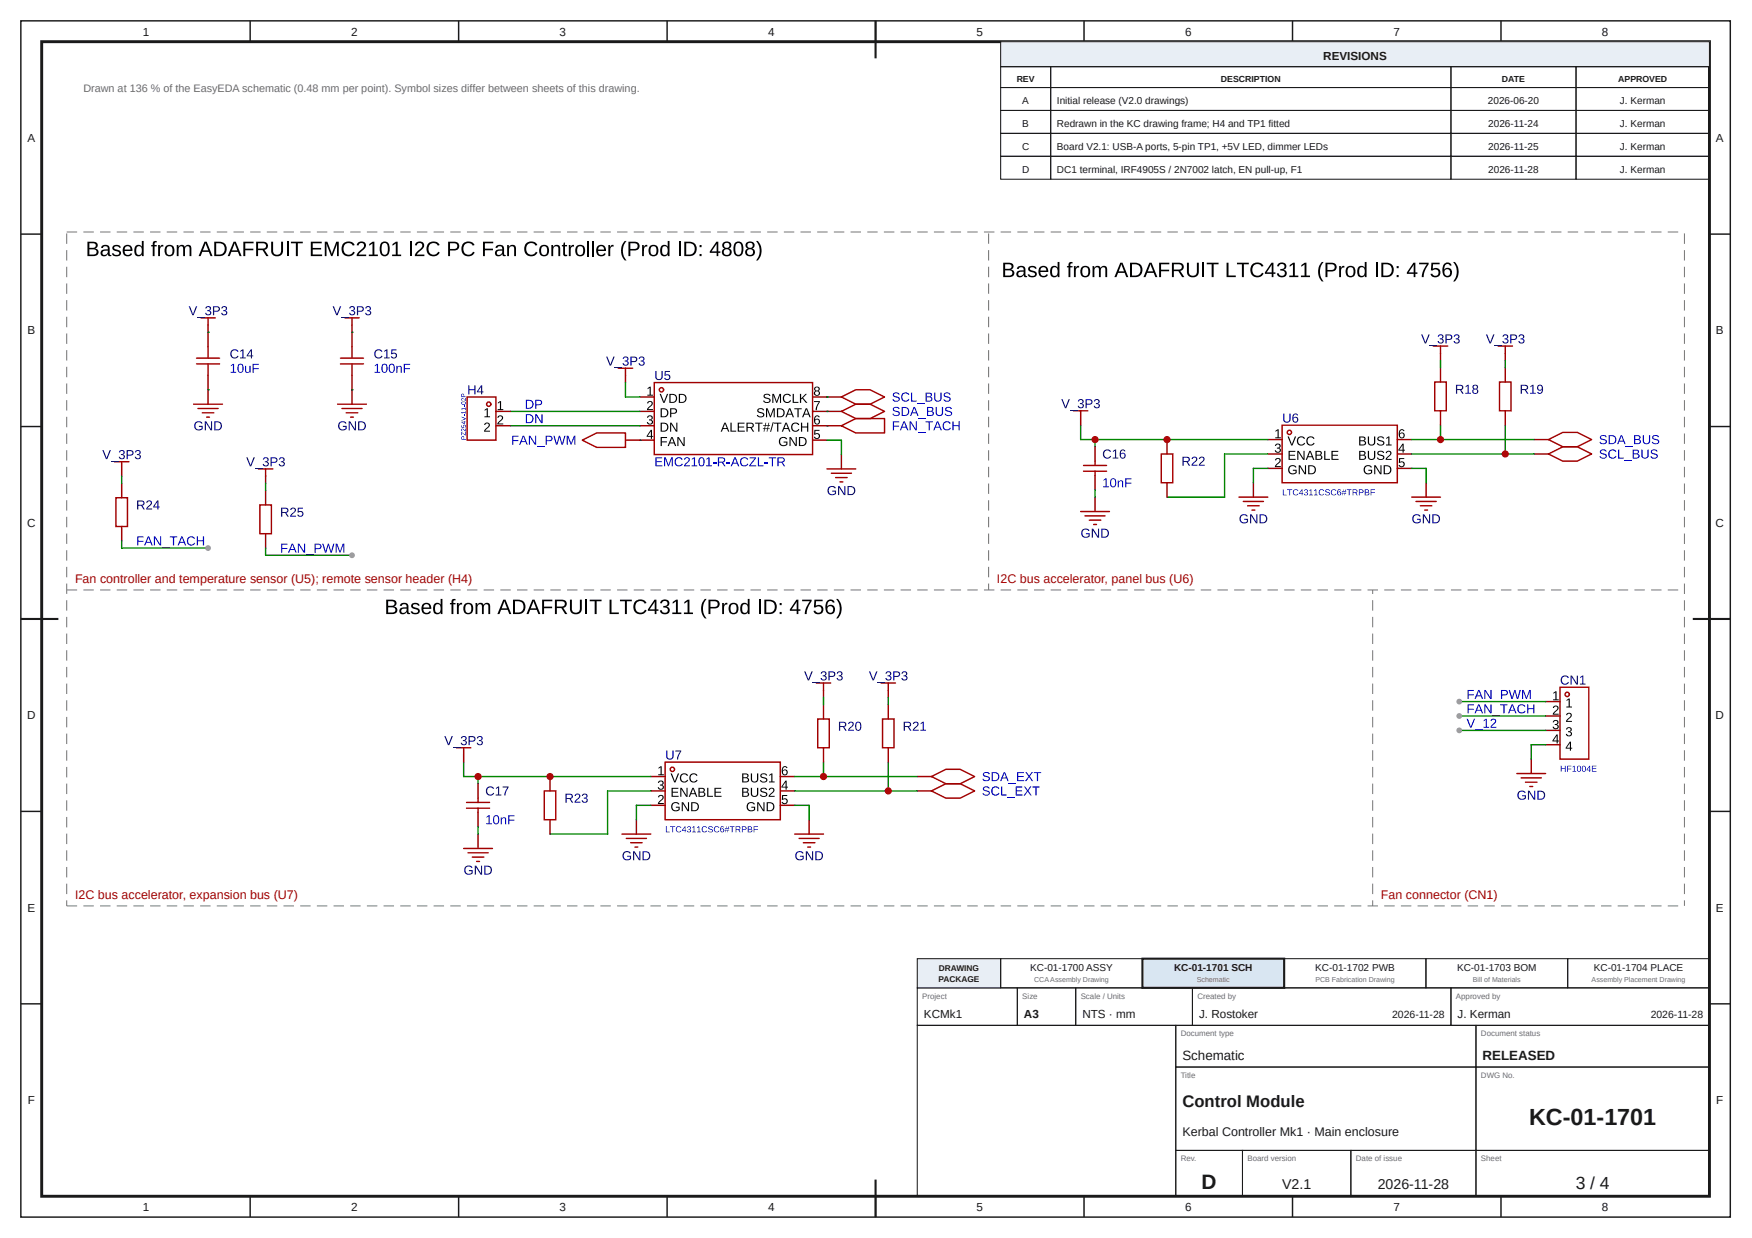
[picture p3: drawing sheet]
<svg xmlns="http://www.w3.org/2000/svg" width="420mm" height="297mm" viewBox="0 0 420 297" stroke-linecap="round" stroke-linejoin="round" font-family="sans-serif">
<defs><g id="words">
<text font-size="5.6" fill="#1a1a1a" x="366.7" y="270">KC-01-1701</text>
<text font-size="5" fill="#1a1a1a" x="288.2" y="285.2">D</text>
<text font-size="4.2" fill="#1a1a1a" x="377.9" y="285.2">3 / 4</text>
<text font-size="4" fill="#1a1a1a" x="283.6" y="265.5">Control Module</text>
<g font-size="3.4" fill="#1a1a1a">
<text x="307.5" y="285.2">V2.1</text>
<text x="330.4" y="285.2">2026-11-28</text>
</g>
<g font-size="3.2" fill="#1a1a1a">
<text x="283.6" y="254.2">Schematic</text>
<text x="355.6" y="254.2">RELEASED</text>
</g>
<g font-size="3" fill="#a10000">
<text x="18" y="139.8">Fan controller and temperature sensor (U5); remote sensor header (H4)</text>
<text x="239.1" y="139.8">I2C bus accelerator, panel bus (U6)</text>
<text x="18" y="215.6">I2C bus accelerator, expansion bus (U7)</text>
<text x="331.2" y="215.6">Fan connector (CN1)</text>
</g>
<text font-size="3" fill="#1a1a1a" x="283.6" y="272.5">Kerbal Controller Mk1 · Main enclosure</text>
<g font-size="2.8" fill="#1a1a1a">
<text x="34.2" y="8.6">1</text>
<text x="84.2" y="8.6">2</text>
<text x="134.2" y="8.6">3</text>
<text x="184.2" y="8.6">4</text>
<text x="234.2" y="8.6">5</text>
<text x="284.2" y="8.6">6</text>
<text x="334.2" y="8.6">7</text>
<text x="384.2" y="8.6">8</text>
<text x="317.4" y="14.3">REVISIONS</text>
<text x="6.6" y="34.1">A</text>
<text x="411.6" y="34.1">A</text>
<text x="6.6" y="80.2">B</text>
<text x="411.6" y="80.2">B</text>
<text x="6.5" y="126.4">C</text>
<text x="411.5" y="126.4">C</text>
<text x="6.5" y="172.6">D</text>
<text x="411.5" y="172.6">D</text>
<text x="6.6" y="218.7">E</text>
<text x="411.6" y="218.7">E</text>
<text x="221.6" y="244.2">KCMk1</text>
<text x="245.6" y="244.2">A3</text>
<text x="259.6" y="244.2">NTS · mm</text>
<text x="287.6" y="244.2">J. Rostoker</text>
<text x="349.6" y="244.2">J. Kerman</text>
<text x="6.6" y="264.9">F</text>
<text x="411.6" y="264.9">F</text>
<text x="34.2" y="290.6">1</text>
<text x="84.2" y="290.6">2</text>
<text x="134.2" y="290.6">3</text>
<text x="184.2" y="290.6">4</text>
<text x="234.2" y="290.6">5</text>
<text x="284.2" y="290.6">6</text>
<text x="334.2" y="290.6">7</text>
<text x="384.2" y="290.6">8</text>
</g>
<text font-size="2.6" fill="#6b6b6b" x="20" y="22">Drawn at 136 % of the EasyEDA schematic (0.48 mm per point). Symbol sizes differ between sheets of this drawing.</text>
<g font-size="2.5" fill="#1a1a1a">
<text x="333.9" y="244.2">2026-11-28</text>
<text x="395.9" y="244.2">2026-11-28</text>
</g>
<g font-size="2.4" fill="#1a1a1a">
<text x="245.2" y="24.9">A</text>
<text x="253.5" y="24.9">Initial release (V2.0 drawings)</text>
<text x="356.9" y="24.9">2026-06-20</text>
<text x="388.5" y="24.9">J. Kerman</text>
<text x="245.1" y="35.9">C</text>
<text x="245.2" y="30.4">B</text>
<text x="253.5" y="30.4">Redrawn in the KC drawing frame; H4 and TP1 fitted</text>
<text x="253.5" y="35.9">Board V2.1: USB-A ports, 5-pin TP1, +5V LED, dimmer LEDs</text>
<text x="357" y="30.4">2026-11-24</text>
<text x="357" y="35.9">2026-11-25</text>
<text x="388.5" y="30.4">J. Kerman</text>
<text x="388.5" y="35.9">J. Kerman</text>
<text x="245.1" y="41.4">D</text>
<text x="253.5" y="41.4">DC1 terminal, IRF4905S / 2N7002 latch, EN pull-up, F1</text>
<text x="357" y="41.4">2026-11-28</text>
<text x="388.5" y="41.4">J. Kerman</text>
<text x="247.1" y="233">KC-01-1700 ASSY</text>
<text x="281.6" y="233">KC-01-1701 SCH</text>
<text x="315.5" y="233">KC-01-1702 PWB</text>
<text x="349.5" y="233">KC-01-1703 BOM</text>
<text x="382.3" y="233">KC-01-1704 PLACE</text>
</g>
<g font-size="2.1" fill="#1a1a1a">
<text x="243.8" y="19.6">REV</text>
<text x="292.8" y="19.6">DESCRIPTION</text>
<text x="360.2" y="19.6">DATE</text>
<text x="388.1" y="19.6">APPROVED</text>
</g>
<g font-size="2" fill="#1a1a1a">
<text x="225.2" y="233">DRAWING</text>
<text x="225.1" y="235.6">PACKAGE</text>
</g>
<g font-size="1.9" fill="#6b6b6b">
<text x="221.2" y="239.6">Project</text>
<text x="245.2" y="239.6">Size</text>
<text x="259.2" y="239.6">Scale / Units</text>
<text x="287.2" y="239.6">Created by</text>
<text x="349.2" y="239.6">Approved by</text>
<text x="283.2" y="248.6">Document type</text>
<text x="355.2" y="248.6">Document status</text>
<text x="283.2" y="258.6">Title</text>
<text x="355.2" y="258.6">DWG No.</text>
<text x="283.2" y="278.6">Rev.</text>
<text x="299.2" y="278.6">Board version</text>
<text x="325.2" y="278.6">Date of issue</text>
<text x="355.2" y="278.6">Sheet</text>
</g>
<g font-size="1.7" fill="#6b6b6b">
<text x="248" y="235.7">CCAAssembly Drawing</text>
<text x="287" y="235.7">Schematic</text>
<text x="315.5" y="235.7">PCB Fabrication Drawing</text>
<text x="353.2" y="235.7">Bill of Materials</text>
<text x="381.7" y="235.7">Assembly Placement Drawing</text>
</g>
</g></defs>
<g fill="none" stroke="#1a1a1a" stroke-width=".35">
<path d="M5 5h410v287h-410zM60 5v5M110 5v5M160 5v5M210 5v5M260 5v5M310 5v5M360 5v5M5 56.2h5M410 56.2h5M5 102.3h5M410 102.3h5"/>
<path d="M5 148.5h5M410 148.5h5M5 194.7h5M410 194.7h5M5 240.8h5M410 240.8h5M60 287v5M110 287v5M160 287v5M210 287v5M260 287v5M310 287v5"/>
<path d="M360 287v5"/>
</g>
<path d="M10 10h400v277h-400z" fill="none" stroke="#1a1a1a" stroke-width=".7" stroke-linecap="butt"/>
<path d="M210 5v9M5 148.5h9M406 148.5h9M210 283v9" fill="none" stroke="#1a1a1a" stroke-width=".5"/>
<path d="M240 10h170v6h-170z" fill="#e8eef5"/>
<g fill="none" stroke="#1a1a1a" stroke-width=".25">
<path d="M240 10h170v6h-170zM240 16h12v5h-12zM252 16h96v5h-96zM348 16h30v5h-30zM378 16h32v5h-32zM240 21h12v5.5h-12zM240 26.5h12v5.5h-12zM240 32h12v5.5h-12zM240 37.5h12v5.5h-12zM252 21h96v5.5h-96zM252 26.5h96v5.5h-96zM252 32h96v5.5h-96z"/>
<path d="M252 37.5h96v5.5h-96zM348 21h30v5.5h-30zM348 26.5h30v5.5h-30zM348 32h30v5.5h-30zM348 37.5h30v5.5h-30zM378 21h32v5.5h-32zM378 26.5h32v5.5h-32zM378 32h32v5.5h-32zM378 37.5h32v5.5h-32zM220 237h24v9h-24zM244 237h14v9h-14zM258 237h28v9h-28z"/>
<path d="M286 237h62v9h-62zM348 237h62v9h-62zM220 246h62v41h-62zM282 246h72v10h-72zM282 256h72v20h-72zM354 246h56v10h-56zM354 256h56v20h-56zM282 276h16v11h-16zM298 276h26v11h-26zM324 276h30v11h-30zM354 276h56v11h-56z"/>
</g>
<path d="M220 230h20v7h-20z" fill="#e8eef5"/>
<path d="M220 230h20v7h-20zM240 230h34v7h-34z" fill="none" stroke="#1a1a1a" stroke-width=".25"/>
<path d="M274 230h34v7h-34z" fill="#d9e6f2"/>
<path d="M274 230h34v7h-34z" fill="none" stroke="#1a1a1a" stroke-width=".5"/>
<path d="M308 230h34v7h-34zM342 230h34v7h-34zM376 230h34v7h-34z" fill="none" stroke="#1a1a1a" stroke-width=".25"/>
<path d="M20.3 55.6h212.5v81h-212.5z" fill="#fff"/>
<g fill="none" stroke="#a10000" stroke-width=".35">
<path d="M156.9 91.8h38v17.3h-38z"/>
<circle cx="158.6" cy="93.5" r=".52"/>
</g>
<path d="M153.5 95.2h3.4M153.5 98.7h3.4M194.9 95.2h3.4M194.9 98.7h3.4M153.5 102.1h3.4M153.5 105.6h3.4M194.9 102.1h3.4M194.9 105.6h3.4" fill="none" stroke="#870000" stroke-width=".35"/>
<g fill="#000">
<path d="M155.4 96.4a.7 .7 0 0 1 1.1 .1 .7 .7 0 0 1-.4 1l-.6 .7h1.1v.2h-1.4l.1-.4 .5-.6a.47 .47 0 0 0 .5-.6 .47 .47 0 0 0-.8-.2v.2h-.3zM155.3 93.1l.8-.3v1.9h.5v.2h-1.3v-.2h.5v-1.7l-.5 .4zM158.2 94.5h.3l.7 1.9 .8-1.9h.3l-.9 2.2h-.3zM181.7 98.2a.99 .99 0 0 1 1.6 .2l-.3 .1a.5 .5 0 0 0-.6-.4 .5 .5 0 0 0-.4 .6l.5 .2a.66 .66 0 0 1 .8 .7 .66 .66 0 0 1-.9 .5 .79 .79 0 0 1-.9-.5l.3-.1a.6 .6 0 0 0 .7 .4 .6 .6 0 0 0 .5-.5l-.6-.3a.63 .63 0 0 1-.7-.2 .63 .63 0 0 1 0-.7zM183.2 94.7a.99 .99 0 0 1 1.6 .3h-.3a.5 .5 0 0 0-.6-.4 .5 .5 0 0 0-.4 .7l.5 .1a.66 .66 0 0 1 .8 .7 .66 .66 0 0 1-.9 .6 .79 .79 0 0 1-.9-.6h.3a.6 .6 0 0 0 .7 .4 .6 .6 0 0 0 .5-.6l-.6-.2a.63 .63 0 0 1-.7-.3 .63 .63 0 0 1 0-.7zM185.2 94.5h.4l.7 1.8 .7-1.8h.3v2.2h-.2v-1.9l-.7 1.9h-.2l-.7-1.9v1.9h-.3zM188 94.8a1.08 1.08 0 0 1 1.7 .2l-.3 .1a.8 .8 0 0 0-1.1-.2 .8 .8 0 0 0-.2 1.1l.5 .4a.74 .74 0 0 0 .9-.4l.2 .1a1.11 1.11 0 0 1-1.6 .3 1.11 1.11 0 0 1-.1-1.6zM190.1 94.5h.3v1.9h1.1v.3h-1.4zM190.5 97.9h1.8v.3h-.8v1.9h-.2v-1.9h-.8zM191.9 94.5h.2v1.1l1.1-1.1h.3l-.9 .9 1.1 1.3h-.4l-.9-1.1-.3 .2v.9h-.2zM195.2 96.2h1.4l-.6 1.4-.1 .8h-.3l.1-.6 .7-1.3h-1.2zM155.4 99.8a.61 .61 0 0 1 1 0 .61 .61 0 0 1-.3 .9 .61 .61 0 0 1 .5 .8 .61 .61 0 0 1-.9 .3l-.5-.3-.1-.2h.3a.44 .44 0 0 0 .6 .3 .44 .44 0 0 0 .2-.6l-.5-.1v-.3a.42 .42 0 0 0 .6-.2 .42 .42 0 0 0-.3-.5 .42 .42 0 0 0-.5 .3h-.3z"/>
<path d="M158.4 104.9h1.6v.2h-1.3v.8h1.2v.2h-1.2v.9h-.3zM160.7 101.4h.4l1.1 1.9v-1.9h.3v2.2h-.4l-1.1-1.9v1.9h-.3zM162.5 104.9h.3l1.2 1.8v-1.8h.2v2.1h-.3l-1.2-1.8v1.8h-.2zM175.2 101.4h.3v1.9h1.1v.3h-1.4zM176.9 101.4h1.7v.2h-1.4v.7h1.3v.3h-1.3v.7h1.4v.3h-1.7zM181.1 101.4h1.8v.2h-.8v2h-.3v-2h-.7zM185.3 101.3h.3l-.7 2.3h-.2zM183.7 97.9h.4l.7 1.9 .6-1.9h.4v2.2h-.2v-1.9l-.7 1.9h-.2l-.7-1.9v1.9h-.3zM185.6 101.4h1.8v.2h-.7v2h-.3v-2h-.8zM187.1 105.1a1.13 1.13 0 0 1 1.7 .2l-.3 .1a.85 .85 0 0 0-1.2 0 .85 .85 0 0 0 0 1.2 .85 .85 0 0 0 1.2 .1l.1-.5h-.7v-.3h1v.8a1.18 1.18 0 0 1-1.7 .1 1.18 1.18 0 0 1-.1-1.7zM189.3 104.9h.4l1.2 1.8-.1-1.8h.3v2.1h-.4l-1.1-1.8v1.8h-.3zM190 101.7a1.08 1.08 0 0 1 1.7 .2l-.3 .1a.8 .8 0 0 0-1.1-.2 .8 .8 0 0 0-.2 1.1l.5 .4a.74 .74 0 0 0 .9-.4l.2 .1a1.11 1.11 0 0 1-1.6 .4 1.11 1.11 0 0 1-.1-1.7z"/>
<path d="M192.1 101.4h.3v.9h1.2v-.9h.3v2.2h-.3v-1h-1.2v1h-.3zM195.3 103.1h1.2v.3h-.9l-.1 .7a.74 .74 0 0 1 1.1 .3 .74 .74 0 0 1-.5 1 .74 .74 0 0 1-.9-.6h.3a.48 .48 0 0 0 .7 .2 .48 .48 0 0 0 .1-.8 .48 .48 0 0 0-.8 .1h-.2z"/>
<path d="M158.4 97.9h.8a1.08 1.08 0 0 1 1.1 1.1 1.08 1.08 0 0 1-1 1.1h-.9zM158.7 98.2v1.7a.92 .92 0 0 0 1.3-.9 .92 .92 0 0 0-1.3-.8z"/>
<path d="M160.7 97.9h.9a.67 .67 0 0 1 .8 .7 .67 .67 0 0 1-.8 .7h-.6v.8h-.3zM161 98.2v.8h.9a.43 .43 0 0 0 0-.8z"/>
<path d="M160.5 94.5h.8a1.08 1.08 0 0 1 1.1 1 1.08 1.08 0 0 1-1 1.2h-.9zM160.8 94.7v1.7a.92 .92 0 0 0 1.3-.8 .92 .92 0 0 0-1.3-.9z"/>
<path d="M162.8 94.5h.7a1.08 1.08 0 0 1 1.2 1 1.08 1.08 0 0 1-1.1 1.2h-.8zM163.1 94.7v1.7a.92 .92 0 0 0 1.3-.8 .92 .92 0 0 0-1.3-.9z"/>
<path d="M186.3 97.9h.8a1.08 1.08 0 0 1 1.1 1.1 1.08 1.08 0 0 1-1.1 1.1h-.8zM186.6 98.2v1.7a.92 .92 0 0 0 1.3-.9 .92 .92 0 0 0-1.3-.8z"/>
<path d="M195.4 92.9a.62 .62 0 0 1 1-.1 .62 .62 0 0 1-.2 1 .66 .66 0 0 1 .4 1 .66 .66 0 0 1-1.1 .1 .58 .58 0 0 1-.3-.6 .58 .58 0 0 1 .4-.5l-.3-.3zM195.5 93.3a.4 .4 0 0 0 .8 0 .4 .4 0 0 0-.8 0zM195.5 94.3a.45 .45 0 0 0 .9 0 .45 .45 0 0 0-.9 0z"/>
<path d="M156.1 103.1h.3v1.5h.3v.2h-.3v.5h-.3v-.5h-1zM156.1 103.4l-.8 1.2h.8z"/>
<path d="M158.4 101.4h.8a1.08 1.08 0 0 1 1.1 1 1.08 1.08 0 0 1-1 1.2h-.9zM158.7 101.6v1.7a.92 .92 0 0 0 1.3-.8 .92 .92 0 0 0-1.3-.9z"/>
<path d="M161 104.9h.3l.9 2.1h-.3l-.3-.6h-.9l-.3 .6h-.3zM161.2 105.1l-.4 1.1h.8z"/>
<path d="M173.7 101.4h.4l.8 2.2h-.3l-.2-.7h-1l-.3 .7h-.3zM173.9 101.6l-.4 1.1h.8z"/>
<path d="M179 101.4h1a.63 .63 0 0 1 .8 .5 .63 .63 0 0 1-.5 .7l.6 1h-.3l-.6-.9h-.7v.9h-.3zM179.3 101.6v.8h.7a.41 .41 0 0 0 .5-.4 .41 .41 0 0 0-.5-.4z"/>
<path d="M183.6 101.4h.2l-.2 .6h.6l.1-.6h.2l-.1 .6h.3v.2h-.4l-.1 .6h.4v.1h-.4l-.2 .7h-.1l.1-.7h-.6l-.1 .7h-.1l.1-.7h-.3v-.1h.3l.1-.6h-.4v-.2h.5zM183.6 102.2l-.1 .6h.5l.2-.6z"/>
<path d="M188.4 101.4h.3l.9 2.2h-.3l-.3-.7h-1l-.2 .7h-.3zM188.5 101.6l-.4 1.1h.8z"/>
<path d="M189.2 97.9h.4l.8 2.2h-.3l-.2-.6h-1l-.2 .6h-.3zM189.4 98.2l-.4 1h.8z"/>
<path d="M191.6 104.9h.7a1.08 1.08 0 0 1 1.2 1 1.08 1.08 0 0 1-1.1 1.1h-.8zM191.9 105.1v1.7a.92 .92 0 0 0 1.3-.9 .92 .92 0 0 0-1.3-.8z"/>
<path d="M193.2 97.9h.4l.8 2.2h-.3l-.2-.6h-1l-.2 .6h-.3zM193.4 98.2l-.4 1h.8z"/>
<path d="M195.6 99.8l.2-.1a.63 .63 0 0 1 .8 .4h-.3a.45 .45 0 0 0-.5-.2 .45 .45 0 0 0-.3 .6v.2a.69 .69 0 0 1 1.1 .1 .69 .69 0 0 1-.3 1.1 .69 .69 0 0 1-1-.5l-.1-.9zM195.5 101.1a.46 .46 0 0 0 .9 0 .46 .46 0 0 0-.9 0z"/>
</g>
<g fill="#000080">
<path d="M157.2 89h.2v1.4a.6 .6 0 0 0 .7 .6 .6 .6 0 0 0 .5-.7v-1.3h.3v1.4a.9 .9 0 0 1-.8 .8 .9 .9 0 0 1-.9-.8z"/>
<path d="M159.4 89h1.3v.2h-1v.7a.74 .74 0 0 1 1 .4 .74 .74 0 0 1-.4 1 .74 .74 0 0 1-1-.6l.3-.1a.48 .48 0 0 0 .7 .3 .48 .48 0 0 0 .1-.8 .48 .48 0 0 0-.8 .1h-.2z"/>
</g>
<g fill="#00f">
<path d="M157.2 109.7h1.6v.3h-1.3v.7h1.2v.2h-1.2v.7h1.4v.3h-1.7z"/>
<path d="M159.3 109.7h.4l.6 1.9 .7-1.9h.4v2.2h-.3v-1.9l-.7 1.9h-.2l-.7-1.9v1.9h-.2z"/>
<path d="M162.1 110a1.08 1.08 0 0 1 1.6 .2l-.2 .1a.8 .8 0 0 0-1.2-.2 .8 .8 0 0 0-.1 1.1l.4 .4a.74 .74 0 0 0 .9-.4l.3 .1a1.11 1.11 0 0 1-1.7 .4 1.11 1.11 0 0 1 0-1.7z"/>
<path d="M164.3 109.8a.7 .7 0 0 1 1.1 .2 .7 .7 0 0 1-.4 1l-.7 .6h1.2v.3h-1.5l.1-.4 .6-.6a.47 .47 0 0 0 .5-.6 .47 .47 0 0 0-.8-.2l-.1 .2-.2-.1z"/>
<path d="M165.9 110.1l.8-.4v1.9h.5v.3h-1.3v-.3h.5v-1.6l-.5 .3z"/>
<path d="M169.4 110.1l.8-.4v1.9h.5v.3h-1.3v-.3h.5v-1.6l-.5 .3z"/>
<path d="M171 110.9h.8v.3h-.8z"/>
<path d="M174.3 110.9h.8v.3h-.8z"/>
<path d="M177.8 110a1.08 1.08 0 0 1 1.6 .2l-.2 .1a.8 .8 0 0 0-1.2-.2 .8 .8 0 0 0-.1 1.1l.4 .4a.74 .74 0 0 0 .9-.4l.3 .1a1.11 1.11 0 0 1-1.7 .4 1.11 1.11 0 0 1 0-1.7z"/>
<path d="M179.8 109.7h1.5v.2l-1.3 1.7h1.4v.3h-1.7v-.2l1.3-1.7h-1.2z"/>
<path d="M181.8 109.7h.3v1.9h1v.3h-1.3z"/>
<path d="M183.4 110.9h.8v.3h-.8z"/>
<path d="M184.4 109.7h1.7v.3h-.7v1.9h-.3v-1.9h-.7z"/>
<path d="M167.8 109.8a.81 .81 0 0 1 1 .1 .81 .81 0 0 1 .2 .9 .81 .81 0 0 1-.7 1.1 .81 .81 0 0 1-.8-1.1zM168 110a1.16 1.16 0 0 0 .3 1.7 1.07 1.07 0 0 0 0-1.8z"/>
<path d="M172.2 109.7h1a.63 .63 0 0 1 .7 .5 .63 .63 0 0 1-.5 .7l.6 1h-.3l-.6-.9h-.6v.9h-.3zM172.5 110v.8h.7a.41 .41 0 0 0 .5-.5 .41 .41 0 0 0-.5-.3z"/>
<path d="M176.1 109.7h.3l.9 2.2h-.3l-.2-.7h-1l-.3 .7h-.3zM176.3 109.9l-.4 1.1h.8z"/>
<path d="M186.5 109.7h1a.63 .63 0 0 1 .7 .5 .63 .63 0 0 1-.5 .7l.6 1h-.3l-.6-.9h-.6v.9h-.3zM186.8 110v.8h.7a.41 .41 0 0 0 .5-.5 .41 .41 0 0 0-.5-.3z"/>
</g>
<g fill="#008700">
<circle cx="198.3" cy="102.1" r=".17"/>
<circle cx="153.5" cy="105.6" r=".17"/>
</g>
<path d="M198.3 102.1h3.5" fill="none" stroke="#870000" stroke-width=".35"/>
<path d="M201.8 102.1l3.4-1.7h7v3.5h-7z" fill="none" stroke="#a10000" stroke-width=".35"/>
<g fill="#00f">
<path d="M214.1 101.1h1.6v.2h-1.3v.8h1.2v.3h-1.2v.8h-.3z"/>
<path d="M218.1 101.1h.4l1.2 1.8-.1-1.8h.3v2.1h-.4l-1.1-1.8v1.8h-.3z"/>
<path d="M220.1 103.7h1.8v.2h-1.8z"/>
<path d="M222 101.1h1.7v.2h-.7v1.9h-.3v-1.9h-.7z"/>
<path d="M226.3 101.3a1.08 1.08 0 0 1 1.7 .3l-.2 .1a.8 .8 0 0 0-1.2-.2 .8 .8 0 0 0-.1 1.1l.4 .4a.74 .74 0 0 0 .9-.4l.3 .1a1.11 1.11 0 0 1-1.7 .3 1.11 1.11 0 0 1-.1-1.7z"/>
<path d="M228.4 101.1h.3v.9h1.2v-.9h.3v2.1h-.3v-1h-1.2v1h-.3z"/>
<path d="M216.7 101.1h.3l.9 2.1h-.3l-.3-.6h-.9l-.3 .6h-.3zM216.8 101.3l-.4 1.1h.9z"/>
<path d="M224.7 101.1h.3l.9 2.1h-.3l-.2-.6h-1l-.3 .6h-.3zM224.9 101.3l-.4 1.1h.8z"/>
</g>
<path d="M29.2 116v3.4M29.2 126.3v3.5" fill="none" stroke="#870000" stroke-width=".35"/>
<path d="M27.8 119.4h2.8v6.9h-2.8z" fill="none" stroke="#a10000" stroke-width=".35"/>
<g fill="#000080">
<path d="M35.3 120.2a.7 .7 0 0 1 1.1 .1 .7 .7 0 0 1-.4 1.1l-.6 .6h1.1v.2h-1.4v-.3l.6-.6a.47 .47 0 0 0 .5-.7 .47 .47 0 0 0-.8-.1v.1h-.3z"/>
<path d="M32.9 120.1h1a.63 .63 0 0 1 .8 .5 .63 .63 0 0 1-.6 .7l.7 .9h-.4l-.5-.9h-.7v.9h-.3zM33.2 120.3v.8h.7a.41 .41 0 0 0 .5-.4 .41 .41 0 0 0-.5-.4z"/>
<path d="M37.7 120.1h.3v1.4h.3v.2h-.3v.5h-.3v-.5h-1zM37.7 120.4l-.7 1.1h.7z"/>
</g>
<path d="M29.2 112.5v1.7" fill="none" stroke="#870000" stroke-width=".35"/>
<path d="M27.5 110.8h3.4M29.2 110.8v1.7" fill="none" stroke="#a10000" stroke-width=".35"/>
<g fill="#000080">
<path d="M24.5 108h.3l.8 1.9 .7-1.9h.3l-.9 2.1h-.3z"/>
<path d="M26.6 110.6h1.8v.2h-1.8z"/>
<path d="M28.7 108.1a.61 .61 0 0 1 1 0 .61 .61 0 0 1-.2 .9 .61 .61 0 0 1 .4 .9 .61 .61 0 0 1-.9 .3l-.5-.4v-.2h.3a.44 .44 0 0 0 .6 .4 .44 .44 0 0 0 .1-.7l-.5-.1v-.3a.42 .42 0 0 0 .6-.2 .42 .42 0 0 0-.3-.5 .42 .42 0 0 0-.5 .3h-.3z"/>
<path d="M32.6 108.1a.61 .61 0 0 1 1 0 .61 .61 0 0 1-.3 .9 .61 .61 0 0 1 .5 .9 .61 .61 0 0 1-.9 .3l-.5-.4-.1-.2h.3a.44 .44 0 0 0 .6 .4 .44 .44 0 0 0 .2-.7l-.6-.1v-.3a.42 .42 0 0 0 .6-.2 .42 .42 0 0 0-.3-.5 .42 .42 0 0 0-.5 .3h-.2z"/>
<path d="M30.4 108h.9a.67 .67 0 0 1 .7 .6 .67 .67 0 0 1-.7 .7h-.6v.8h-.3zM30.7 108.2v.9l.8-.1a.43 .43 0 0 0 0-.7z"/>
</g>
<path d="M29.2 114.2v1.8" fill="none" stroke="#008700" stroke-width=".35"/>
<g fill="#00f">
<path d="M32.9 128.7h1.5v.2h-1.2v.8h1.2v.3h-1.2v.9h-.3z"/>
<path d="M36.9 128.7h.3l1.2 1.9v-1.9h.3v2.2h-.4l-1.1-1.9v1.9h-.3z"/>
<path d="M38.9 131.3h1.8v.2h-1.8z"/>
<path d="M40.7 128.7h1.8v.2h-.7v2h-.3v-2h-.8z"/>
<path d="M45.1 129a1.08 1.08 0 0 1 1.7 .2l-.3 .1a.8 .8 0 0 0-1.1-.2 .8 .8 0 0 0-.2 1.1l.5 .4a.74 .74 0 0 0 .9-.4l.2 .1a1.11 1.11 0 0 1-1.6 .4 1.11 1.11 0 0 1-.1-1.7z"/>
<path d="M47.2 128.7h.3v.9h1.2v-.9h.2v2.2h-.2v-1h-1.2v1h-.3z"/>
<path d="M35.4 128.7h.4l.8 2.2h-.3l-.2-.7h-1l-.2 .7h-.3zM35.6 128.9l-.4 1.1h.8z"/>
<path d="M43.5 128.7h.3l.9 2.2h-.3l-.3-.7h-1l-.2 .7h-.3zM43.6 128.9l-.4 1.1h.8z"/>
</g>
<path d="M29.2 129.8v1.7h20.7" fill="none" stroke="#008700" stroke-width=".35"/>
<circle cx="49.9" cy="131.5" r=".69" fill="#999"/>
<path d="M150 105.6h3.5" fill="none" stroke="#870000" stroke-width=".35"/>
<path d="M139.7 105.6l3.4-1.7h6.9v3.4h-6.9z" fill="none" stroke="#a10000" stroke-width=".35"/>
<g fill="#00f">
<path d="M122.8 104.5h1.6v.3h-1.3v.8h1.2v.2h-1.2v.9h-.3z"/>
<path d="M126.8 104.5h.4l1.2 1.9-.1-1.9h.3v2.2h-.3l-1.2-1.8v1.8h-.3z"/>
<path d="M128.8 107.1h1.8v.2h-1.8z"/>
<path d="M132.7 104.5h.3l.5 1.9 .5-1.9h.3l.5 1.9 .5-1.9h.3l-.6 2.2h-.3l-.5-1.8-.5 1.8h-.4z"/>
<path d="M135.9 104.5h.4l.7 1.9 .6-1.9h.4v2.2h-.2v-1.9l-.7 1.9h-.2l-.7-1.9v1.9h-.3z"/>
<path d="M125.4 104.5h.3l.9 2.2h-.3l-.3-.6h-.9l-.3 .6h-.3zM125.5 104.8l-.4 1h.9z"/>
<path d="M130.9 104.5h.9a.67 .67 0 0 1 .7 .7 .67 .67 0 0 1-.7 .7h-.6v.8h-.3zM131.2 104.8v.8h.8a.43 .43 0 0 0 0-.8z"/>
</g>
<path d="M63.7 117.7v3.4M63.7 128v3.5" fill="none" stroke="#870000" stroke-width=".35"/>
<path d="M62.3 121.1h2.8v6.9h-2.8z" fill="none" stroke="#a10000" stroke-width=".35"/>
<g fill="#000080">
<path d="M69.8 121.9a.7 .7 0 0 1 1.1 .2 .7 .7 0 0 1-.4 1l-.6 .6h1.1v.3h-1.4l.1-.4 .6-.6a.47 .47 0 0 0 .4-.6 .47 .47 0 0 0-.8-.2v.2l-.3-.1z"/>
<path d="M71.4 121.8h1.3v.2h-1l-.1 .7a.74 .74 0 0 1 1.1 .4 .74 .74 0 0 1-.5 1 .74 .74 0 0 1-.9-.6l.3-.1a.48 .48 0 0 0 .7 .2 .48 .48 0 0 0 .1-.7 .48 .48 0 0 0-.8 .1h-.2z"/>
<path d="M67.4 121.8h1a.63 .63 0 0 1 .8 .5 .63 .63 0 0 1-.5 .7l.6 1h-.4l-.5-.9h-.7v.9h-.3zM67.7 122v.8h.7a.41 .41 0 0 0 .5-.4 .41 .41 0 0 0-.5-.4z"/>
</g>
<path d="M63.7 114.2v1.8" fill="none" stroke="#870000" stroke-width=".35"/>
<path d="M62 112.5h3.4M63.7 112.5v1.7" fill="none" stroke="#a10000" stroke-width=".35"/>
<g fill="#000080">
<path d="M59.1 109.7h.3l.7 1.9 .7-1.9h.3l-.9 2.2h-.3z"/>
<path d="M61.1 112.3h1.8v.2h-1.8z"/>
<path d="M63.3 109.8a.61 .61 0 0 1 .9 0 .61 .61 0 0 1-.2 1 .61 .61 0 0 1 .4 .8 .61 .61 0 0 1-.8 .3l-.6-.4v-.2h.3a.44 .44 0 0 0 .6 .4 .44 .44 0 0 0 .2-.7l-.6-.1v-.2a.42 .42 0 0 0 .6-.2 .42 .42 0 0 0-.3-.6 .42 .42 0 0 0-.5 .4l-.3-.1z"/>
<path d="M67.1 109.8a.61 .61 0 0 1 1 0 .61 .61 0 0 1-.3 1 .61 .61 0 0 1 .5 .8 .61 .61 0 0 1-.9 .3l-.5-.4-.1-.2h.3a.44 .44 0 0 0 .6 .4 .44 .44 0 0 0 .2-.7l-.5-.1v-.2a.42 .42 0 0 0 .6-.2 .42 .42 0 0 0-.3-.6 .42 .42 0 0 0-.5 .4l-.3-.1z"/>
<path d="M64.9 109.7h.9a.67 .67 0 0 1 .8 .7 .67 .67 0 0 1-.8 .6h-.6v.9h-.3zM65.2 110v.8h.8a.43 .43 0 0 0 0-.8z"/>
</g>
<path d="M63.7 116v1.7" fill="none" stroke="#008700" stroke-width=".35"/>
<path d="M198.3 98.7h3.5" fill="none" stroke="#870000" stroke-width=".35"/>
<path d="M201.8 98.7l3.4-1.7h3.5l3.5 1.7-3.5 1.7h-3.5z" fill="none" stroke="#a10000" stroke-width=".35"/>
<g fill="#00f">
<path d="M214.2 97.9a.99 .99 0 0 1 1.6 .2l-.3 .1a.5 .5 0 0 0-.6-.4 .5 .5 0 0 0-.4 .6l.5 .1a.66 .66 0 0 1 .8 .7 .66 .66 0 0 1-.9 .6 .79 .79 0 0 1-.9-.5l.3-.1a.6 .6 0 0 0 .7 .4 .6 .6 0 0 0 .5-.6l-.6-.2a.63 .63 0 0 1-.7-.3 .63 .63 0 0 1 0-.6z"/>
<path d="M220.3 100.2h1.8v.2h-1.8z"/>
<path d="M224.4 97.6h.3v1.4a.6 .6 0 0 0 .6 .6 .6 .6 0 0 0 .6-.6v-1.4h.3v1.4a.9 .9 0 0 1-.9 .8 .9 .9 0 0 1-.9-.8z"/>
<path d="M226.8 97.9a.99 .99 0 0 1 1.5 .2l-.3 .1a.5 .5 0 0 0-.6-.4 .5 .5 0 0 0-.3 .6l.5 .1a.66 .66 0 0 1 .8 .7 .66 .66 0 0 1-.9 .6 .79 .79 0 0 1-.9-.5l.3-.1a.6 .6 0 0 0 .6 .4 .6 .6 0 0 0 .5-.6l-.6-.2a.63 .63 0 0 1-.6-.3 .63 .63 0 0 1 0-.6z"/>
<path d="M216.2 97.6h.7a1.08 1.08 0 0 1 1.2 1.1 1.08 1.08 0 0 1-1.1 1.1h-.8zM216.5 97.9v1.7a.92 .92 0 0 0 1.3-.9 .92 .92 0 0 0-1.3-.8z"/>
<path d="M219.1 97.6h.4l.8 2.2h-.3l-.2-.6h-1l-.3 .6h-.3zM219.3 97.9l-.4 1h.8z"/>
<path d="M222.3 97.6a1.4 1.4 0 0 1 1.5 .3v.4l-.3 .4a.59 .59 0 0 1 .5 .7 .59 .59 0 0 1-.8 .4h-.9zM222.6 97.9v.7h.5a.36 .36 0 0 0 .5-.4 .36 .36 0 0 0-.5-.3zM222.6 98.8v.8l.8-.1 .3-.2-.2-.5z"/>
</g>
<path d="M198.3 95.2h3.5" fill="none" stroke="#870000" stroke-width=".35"/>
<path d="M201.8 95.2l3.4-1.7h3.5l3.5 1.7-3.5 1.8h-3.5z" fill="none" stroke="#a10000" stroke-width=".35"/>
<g fill="#00f">
<path d="M214.2 94.4a.99 .99 0 0 1 1.6 .2l-.3 .1a.5 .5 0 0 0-.6-.4 .5 .5 0 0 0-.4 .6l.5 .2a.66 .66 0 0 1 .8 .7 .66 .66 0 0 1-.9 .6 .79 .79 0 0 1-.9-.6h.3a.6 .6 0 0 0 .7 .4 .6 .6 0 0 0 .5-.6l-.6-.3a.63 .63 0 0 1-.7-.2 .63 .63 0 0 1 0-.7z"/>
<path d="M216.4 94.4a1.08 1.08 0 0 1 1.7 .3l-.3 .1a.8 .8 0 0 0-1.1-.2 .8 .8 0 0 0-.2 1.1l.5 .4a.74 .74 0 0 0 .9-.4l.2 .1a1.11 1.11 0 0 1-1.6 .3 1.11 1.11 0 0 1-.1-1.7z"/>
<path d="M218.5 94.2h.3v1.9h1.1v.2h-1.4z"/>
<path d="M219.9 96.8h1.9v.2h-1.9z"/>
<path d="M224.1 94.2h.3v1.3a.6 .6 0 0 0 .6 .6 .6 .6 0 0 0 .6-.6v-1.3h.2v1.3a.9 .9 0 0 1-.8 .9 .9 .9 0 0 1-.9-.8z"/>
<path d="M226.4 94.4a.99 .99 0 0 1 1.6 .2l-.3 .1a.5 .5 0 0 0-.6-.4 .5 .5 0 0 0-.4 .6l.5 .2a.66 .66 0 0 1 .8 .7 .66 .66 0 0 1-.9 .6 .79 .79 0 0 1-.9-.6h.3a.6 .6 0 0 0 .7 .4 .6 .6 0 0 0 .5-.6l-.6-.3a.63 .63 0 0 1-.6-.2 .63 .63 0 0 1-.1-.7z"/>
<path d="M222 94.2a1.4 1.4 0 0 1 1.5 .3v.4l-.4 .3a.59 .59 0 0 1 .5 .7 .59 .59 0 0 1-.7 .4h-.9zM222.3 94.4v.7h.5a.36 .36 0 0 0 .4-.3 .36 .36 0 0 0-.4-.4zM222.3 95.3v.8h.8l.2-.2-.2-.5z"/>
</g>
<g fill="#008700">
<circle cx="198.3" cy="95.2" r=".17"/>
<circle cx="198.3" cy="98.7" r=".17"/>
</g>
<path d="M201.8 109.1v3.4" fill="none" stroke="#870000" stroke-width=".35"/>
<path d="M198.3 112.5h6.9M199.4 113.5h4.8M200.4 114.6h2.8M201.4 115.6h.7" fill="none" stroke="#a10000" stroke-width=".35"/>
<g fill="#000080">
<path d="M198.7 116.9a1.13 1.13 0 0 1 1.8 .2l-.3 .1a.85 .85 0 0 0-1.2-.1 .85 .85 0 0 0-.1 1.2 .85 .85 0 0 0 1.2 .1l.1-.5h-.6v-.2h.9v.7a1.18 1.18 0 0 1-1.7 .2 1.18 1.18 0 0 1-.1-1.7z"/>
<path d="M201 116.6h.4l1.1 1.9v-1.9h.3v2.2h-.4l-1.1-1.9v1.9h-.3z"/>
<path d="M203.3 116.6h.7a1.08 1.08 0 0 1 1.1 1.1 1.08 1.08 0 0 1-1 1.1h-.8zM203.6 116.9v1.6a.92 .92 0 0 0 1.2-.8 .92 .92 0 0 0-1.2-.8z"/>
</g>
<path d="M198.3 105.6h3.5v3.5" fill="none" stroke="#008700" stroke-width=".35"/>
<path d="M49.9 93.5v3.5" fill="none" stroke="#870000" stroke-width=".35"/>
<path d="M46.4 97h7M47.5 98h4.8M48.5 99h2.8M49.6 100.1h.6" fill="none" stroke="#a10000" stroke-width=".35"/>
<g fill="#000080">
<path d="M46.8 101.3a1.13 1.13 0 0 1 1.8 .3h-.3a.85 .85 0 0 0-1.2 0 .85 .85 0 0 0-.1 1.2 .85 .85 0 0 0 1.2 .1l.1-.5h-.6v-.2h.9v.7a1.18 1.18 0 0 1-1.7 .1 1.18 1.18 0 0 1-.1-1.7z"/>
<path d="M49.1 101.1h.4l1.1 1.8v-1.8h.3v2.1h-.4l-1.1-1.8v1.8h-.3z"/>
<path d="M51.4 101.1h.7a1.08 1.08 0 0 1 1.1 1 1.08 1.08 0 0 1-1 1.1h-.8zM51.7 101.3v1.7a.92 .92 0 0 0 1.2-.8 .92 .92 0 0 0-1.2-.9z"/>
</g>
<path d="M84.4 93.5v3.5" fill="none" stroke="#870000" stroke-width=".35"/>
<path d="M81 97h6.9M82 98h4.8M83 99h2.8M84.1 100.1h.7" fill="none" stroke="#a10000" stroke-width=".35"/>
<g fill="#000080">
<path d="M81.4 101.3a1.13 1.13 0 0 1 1.7 .3h-.3a.85 .85 0 0 0-1.2 0 .85 .85 0 0 0 0 1.2 .85 .85 0 0 0 1.1 .1l.2-.5h-.7v-.2h.9v.7a1.18 1.18 0 0 1-1.6 .1 1.18 1.18 0 0 1-.1-1.7z"/>
<path d="M83.6 101.1h.4l1.1 1.8v-1.8h.3v2.1h-.4l-1.1-1.8v1.8h-.3z"/>
<path d="M85.9 101.1h.7a1.08 1.08 0 0 1 1.2 1 1.08 1.08 0 0 1-1.1 1.1h-.8zM86.2 101.3v1.7a.92 .92 0 0 0 1.3-.8 .92 .92 0 0 0-1.3-.9z"/>
</g>
<path d="M81.7 85.9h5.5M81.7 87.3h5.5M84.4 83.2v2.7M84.4 87.3v2.8" fill="none" stroke="#a10000" stroke-width=".35"/>
<path d="M84.4 79.7v3.5M84.4 90.1v3.4" fill="none" stroke="#870000" stroke-width=".35"/>
<g fill="#000080">
<path d="M90 84.1a1.08 1.08 0 0 1 1.7 .2l-.3 .1a.8 .8 0 0 0-1.1-.2 .8 .8 0 0 0-.2 1.2l.5 .3a.74 .74 0 0 0 .9-.4l.2 .1a1.11 1.11 0 0 1-1.6 .4 1.11 1.11 0 0 1-.1-1.7z"/>
<path d="M92.2 84.2l.7-.4v2h.6v.2h-1.4v-.2h.6v-1.7l-.5 .3z"/>
<path d="M93.9 83.8h1.2v.3h-1v.6a.74 .74 0 0 1 1 .4 .74 .74 0 0 1-.4 1 .74 .74 0 0 1-1-.6h.3a.48 .48 0 0 0 .7 .2 .48 .48 0 0 0 .1-.8 .48 .48 0 0 0-.7 .1h-.3z"/>
</g>
<g fill="#00f">
<path d="M89.9 87.6l.8-.3v1.9h.5v.2h-1.4v-.2h.6v-1.7l-.5 .4z"/>
<path d="M95 87.8h.3v.3a.56 .56 0 0 1 .7-.3 .56 .56 0 0 1 .4 .5v1.1h-.3v-1a.4 .4 0 0 0-.4-.5 .4 .4 0 0 0-.4 .6v.9h-.2z"/>
<path d="M96.8 87.3h1.6v.2h-1.3v.8h1.2v.3h-1.2v.8h-.3z"/>
<path d="M91.8 87.4a.81 .81 0 0 1 .9 0 .81 .81 0 0 1 .3 1 .81 .81 0 0 1-.8 1.1 .81 .81 0 0 1-.7-1.1zM91.9 87.6a1.16 1.16 0 0 0 .3 1.6 1.07 1.07 0 0 0 0-1.7z"/>
<path d="M93.5 87.4a.81 .81 0 0 1 1 0 .81 .81 0 0 1 .2 1 .81 .81 0 0 1-.7 1.1 .81 .81 0 0 1-.8-1.1zM93.7 87.6a1.16 1.16 0 0 0 .3 1.6 1.07 1.07 0 0 0 0-1.7z"/>
</g>
<circle cx="84.4" cy="93.5" r=".17" fill="#008700"/>
<path d="M47.1 87.3h5.6M47.1 85.9h5.6M49.9 83.2v2.7M49.9 87.3v2.8" fill="none" stroke="#a10000" stroke-width=".35"/>
<path d="M49.9 79.7v3.5M49.9 90.1v3.4" fill="none" stroke="#870000" stroke-width=".35"/>
<g fill="#000080">
<path d="M55.5 84.1a1.08 1.08 0 0 1 1.7 .2l-.3 .1a.8 .8 0 0 0-1.1-.2 .8 .8 0 0 0-.2 1.2l.5 .3a.74 .74 0 0 0 .9-.4l.2 .1a1.11 1.11 0 0 1-1.6 .4 1.11 1.11 0 0 1-.1-1.7z"/>
<path d="M57.6 84.2l.8-.4v2h.5v.2h-1.3v-.2h.5v-1.7l-.5 .3z"/>
<path d="M60.1 83.8h.3v1.5h.3v.2h-.3v.5h-.2v-.5h-1zM60.2 84.1l-.8 1.2h.8z"/>
</g>
<g fill="#00f">
<path d="M55.4 87.6l.7-.3v1.9h.6v.2h-1.4v-.2h.6v-1.7l-.5 .4z"/>
<path d="M58.8 87.8h.2v1a.4 .4 0 0 0 .5 .5 .4 .4 0 0 0 .3-.6v-.9h.3v1.6h-.3v-.2a.56 .56 0 0 1-.6 .2 .56 .56 0 0 1-.4-.5z"/>
<path d="M60.6 87.3h1.5v.2h-1.2v.8h1.2v.3h-1.2v.8h-.3z"/>
<path d="M57.3 87.4a.81 .81 0 0 1 .9 0 .81 .81 0 0 1 .2 1 .81 .81 0 0 1-.7 1.1 .81 .81 0 0 1-.8-1.1zM57.4 87.6a1.16 1.16 0 0 0 .3 1.6 1.07 1.07 0 0 0 0-1.7z"/>
</g>
<circle cx="49.9" cy="93.5" r=".17" fill="#008700"/>
<path d="M49.9 78v1.7" fill="none" stroke="#870000" stroke-width=".35"/>
<path d="M48.2 76.3h3.4M49.9 76.3v1.7" fill="none" stroke="#a10000" stroke-width=".35"/>
<g fill="#000080">
<path d="M45.3 73.5h.3l.7 1.9 .7-1.9h.3l-.9 2.1h-.3z"/>
<path d="M47.3 76.1h1.8v.1h-1.8z"/>
<path d="M49.5 73.6a.61 .61 0 0 1 .9 0 .61 .61 0 0 1-.2 .9 .61 .61 0 0 1 .4 .8 .61 .61 0 0 1-.9 .3l-.5-.3v-.2l.3-.1a.44 .44 0 0 0 .6 .4 .44 .44 0 0 0 .2-.7h-.6v-.3a.42 .42 0 0 0 .6-.2 .42 .42 0 0 0-.3-.6 .42 .42 0 0 0-.5 .4h-.3z"/>
<path d="M53.3 73.6a.61 .61 0 0 1 1 0 .61 .61 0 0 1-.3 .9 .61 .61 0 0 1 .5 .8 .61 .61 0 0 1-.9 .3l-.5-.3-.1-.2 .3-.1a.44 .44 0 0 0 .6 .4 .44 .44 0 0 0 .2-.7h-.5v-.3a.42 .42 0 0 0 .6-.2 .42 .42 0 0 0-.3-.6 .42 .42 0 0 0-.5 .4h-.3z"/>
<path d="M51.1 73.5h.9a.67 .67 0 0 1 .7 .6 .67 .67 0 0 1-.7 .7h-.6v.8h-.3zM51.4 73.7v.9l.8-.1a.43 .43 0 0 0 0-.7z"/>
</g>
<circle cx="49.9" cy="79.7" r=".17" fill="#008700"/>
<path d="M84.4 78v1.7" fill="none" stroke="#870000" stroke-width=".35"/>
<path d="M82.7 76.3h3.4M84.4 76.3v1.7" fill="none" stroke="#a10000" stroke-width=".35"/>
<g fill="#000080">
<path d="M79.8 73.5h.3l.7 1.9 .7-1.9h.3l-.8 2.1h-.3z"/>
<path d="M81.8 76.1h1.8v.1h-1.8z"/>
<path d="M84 73.6a.61 .61 0 0 1 1 0 .61 .61 0 0 1-.3 .9 .61 .61 0 0 1 .5 .8 .61 .61 0 0 1-.9 .3l-.5-.3-.1-.2 .3-.1a.44 .44 0 0 0 .6 .4 .44 .44 0 0 0 .2-.7h-.6v-.3a.42 .42 0 0 0 .6-.2 .42 .42 0 0 0-.3-.6 .42 .42 0 0 0-.5 .4h-.2z"/>
<path d="M87.8 73.6a.61 .61 0 0 1 1 0 .61 .61 0 0 1-.3 .9 .61 .61 0 0 1 .5 .8 .61 .61 0 0 1-.9 .3l-.5-.3v-.2l.2-.1a.44 .44 0 0 0 .6 .4 .44 .44 0 0 0 .2-.7h-.5v-.3a.42 .42 0 0 0 .6-.2 .42 .42 0 0 0-.3-.6 .42 .42 0 0 0-.5 .4h-.3z"/>
<path d="M85.6 73.5h.9a.67 .67 0 0 1 .8 .6 .67 .67 0 0 1-.8 .7h-.6v.8h-.3zM85.9 73.7v.9l.9-.1a.43 .43 0 0 0 0-.7z"/>
</g>
<circle cx="84.4" cy="79.7" r=".17" fill="#008700"/>
<path d="M150 90.1v1.7" fill="none" stroke="#870000" stroke-width=".35"/>
<path d="M148.3 88.3h3.4M150 88.3v1.8" fill="none" stroke="#a10000" stroke-width=".35"/>
<g fill="#000080">
<path d="M145.4 85.6h.3l.7 1.9 .7-1.9h.3l-.8 2.1h-.4z"/>
<path d="M147.4 88.1h1.8v.2h-1.8z"/>
<path d="M149.6 85.7a.61 .61 0 0 1 .9 0 .61 .61 0 0 1-.2 .9 .61 .61 0 0 1 .4 .8 .61 .61 0 0 1-.8 .3l-.5-.4-.1-.1 .3-.1a.44 .44 0 0 0 .6 .4 .44 .44 0 0 0 .2-.7l-.6-.1v-.2a.42 .42 0 0 0 .6-.2 .42 .42 0 0 0-.3-.6 .42 .42 0 0 0-.5 .4h-.3z"/>
<path d="M153.4 85.7a.61 .61 0 0 1 1 0 .61 .61 0 0 1-.3 .9 .61 .61 0 0 1 .5 .8 .61 .61 0 0 1-.9 .3l-.5-.4-.1-.1 .3-.1a.44 .44 0 0 0 .6 .4 .44 .44 0 0 0 .2-.7l-.5-.1v-.2a.42 .42 0 0 0 .6-.2 .42 .42 0 0 0-.3-.6 .42 .42 0 0 0-.5 .4h-.3z"/>
<path d="M151.2 85.6h.9a.67 .67 0 0 1 .8 .6 .67 .67 0 0 1-.8 .7h-.6v.8h-.3zM151.5 85.8v.8h.9a.43 .43 0 0 0-.1-.8z"/>
</g>
<path d="M150 91.8v3.4h3.5" fill="none" stroke="#008700" stroke-width=".35"/>
<g fill="#00f">
<path d="M67.4 130.4h1.6v.3h-1.3v.8h1.2v.2h-1.2v.9h-.3z"/>
<path d="M71.4 130.4h.4l1.1 1.9v-1.9h.3v2.2h-.4l-1.1-1.8v1.8h-.3z"/>
<path d="M73.4 133h1.8v.2h-1.8z"/>
<path d="M77.3 130.4h.3l.5 1.9 .5-1.9h.3l.5 1.9 .5-1.9h.3l-.6 2.2h-.4l-.4-1.8-.5 1.8h-.4z"/>
<path d="M80.5 130.4h.4l.7 1.9 .6-1.9h.4v2.2h-.3v-1.9l-.7 1.9h-.2l-.7-1.9 .1 1.9h-.3z"/>
<path d="M70 130.4h.3l.9 2.2h-.3l-.3-.6h-1l-.2 .6h-.3zM70.1 130.7l-.4 1h.8z"/>
<path d="M75.4 130.4h.9a.67 .67 0 0 1 .8 .7 .67 .67 0 0 1-.7 .6h-.7v.9h-.3zM75.7 130.7v.8h.9a.43 .43 0 0 0 0-.8z"/>
</g>
<path d="M63.7 131.5v1.7h20.7" fill="none" stroke="#008700" stroke-width=".35"/>
<circle cx="84.4" cy="133.2" r=".69" fill="#999"/>
<g fill="#00f">
<path d="M126.1 95.9h.7a1.08 1.08 0 0 1 1.2 1 1.08 1.08 0 0 1-1.1 1.2h-.8zM126.4 96.1v1.7a.92 .92 0 0 0 1.3-.8 .92 .92 0 0 0-1.3-.9z"/>
<path d="M128.4 95.9h.9a.67 .67 0 0 1 .7 .7 .67 .67 0 0 1-.7 .6h-.6v.9h-.3zM128.7 96.1v.9l.8-.1a.43 .43 0 0 0 0-.7z"/>
</g>
<path d="M122.4 98.7h31.1" fill="none" stroke="#008700" stroke-width=".35"/>
<g fill="#00f">
<path d="M128.4 99.4h.3l1.2 1.8v-1.8h.2v2.1h-.3l-1.2-1.8v1.8h-.2z"/>
<path d="M126.1 99.4h.7a1.08 1.08 0 0 1 1.2 1 1.08 1.08 0 0 1-1.1 1.1h-.8zM126.4 99.6v1.7a.92 .92 0 0 0 1.3-.9 .92 .92 0 0 0-1.3-.8z"/>
</g>
<path d="M122.4 102.1h31.1" fill="none" stroke="#008700" stroke-width=".35"/>
<g fill="#000">
<path d="M36.8 58l.8-.2v.4h-.4l-.1 .2v.4h.5v.3h-.5v2.3h-.5v-2.3h-.3v-.3h.3zM58.4 58h2.4v.4h-2v1.3h2v.3h-2v1.4h-.4zM68.7 58h.5v3.4h-.5zM69.8 58h2.8v.4h-1.2v3h-.4v-3h-1.2zM82.4 58.4a1.73 1.73 0 0 1 2.7 .4l-.5 .1a1.27 1.27 0 0 0-1.7-.4 1.27 1.27 0 0 0-.4 1.8 1.2 1.2 0 0 0 1.1 .8 1.2 1.2 0 0 0 1.1-.7l.4 .2a1.74 1.74 0 0 1-2.3 .7 1.74 1.74 0 0 1-.8-2.3zM98.3 58h.5v3.4h-.5zM102.7 58.4a1.73 1.73 0 0 1 2.7 .4l-.4 .1a1.27 1.27 0 0 0-1.7-.4 1.27 1.27 0 0 0-.5 1.8 1.2 1.2 0 0 0 1.1 .8 1.2 1.2 0 0 0 1.2-.7l.4 .2a1.74 1.74 0 0 1-2.4 .7 1.74 1.74 0 0 1-.7-2.3zM111.1 58.4a1.73 1.73 0 0 1 2.7 .4l-.4 .1a1.27 1.27 0 0 0-1.8-.4 1.27 1.27 0 0 0-.4 1.8 1.2 1.2 0 0 0 1.1 .8 1.2 1.2 0 0 0 1.2-.7l.3 .2a1.74 1.74 0 0 1-2.3 .7 1.74 1.74 0 0 1-.7-2.3zM115.8 58h2.5v.4h-2v1.3h1.9v.3h-1.9v1.4h-.5zM126.2 58.4a1.73 1.73 0 0 1 2.7 .4l-.5 .1a1.27 1.27 0 0 0-1.7-.4 1.27 1.27 0 0 0-.4 1.8 1.2 1.2 0 0 0 1.1 .8 1.2 1.2 0 0 0 1.1-.7l.4 .2a1.74 1.74 0 0 1-2.3 .7 1.74 1.74 0 0 1-.8-2.3zM162.8 58h.4v3.4h-.4zM27.2 58.9a1.21 1.21 0 0 1 1.8 .5h-.4a.59 .59 0 0 0-.7-.4 .59 .59 0 0 0-.5 .6l.7 .3a.82 .82 0 0 1 .9 .9 .82 .82 0 0 1-1.1 .7l-.9-.3-.2-.4 .4-.1a.78 .78 0 0 0 1.4 0l-.3-.3a1.42 1.42 0 0 1-1.4-.9z"/>
<path d="M37.9 58.8h.4l.1 .5a.63 .63 0 0 1 .8-.5v.4a.66 .66 0 0 0-.7 .2 .66 .66 0 0 0-.1 .7v1.3h-.5zM42.4 58.8h.4v.4a.81 .81 0 0 1 .8-.5 .81 .81 0 0 1 .7 .5 .82 .82 0 0 1 1-.4 .82 .82 0 0 1 .6 .9v1.7h-.4v-1.6a.58 .58 0 0 0-.7-.7 .58 .58 0 0 0-.4 .8v1.5h-.5v-1.6a.58 .58 0 0 0-.6-.7 .58 .58 0 0 0-.5 .8v1.5h-.4zM65 58h.5v2.1a.96 .96 0 0 0 1 1 .96 .96 0 0 0 .9-1v-2.1h.5v2.1a1.43 1.43 0 0 1-1.4 1.4 1.43 1.43 0 0 1-1.5-1.3zM74.5 58h2.7v.4h-2.2v1.1h2v.4h-2v1.2h2.3v.3h-2.8zM77.9 58h.6l1.1 2.9 1.1-2.9h.6v3.4h-.5l.1-3-1.2 3h-.3l-1.1-3v3h-.4zM85.9 58.2a1.12 1.12 0 0 1 1.8 .2 1.12 1.12 0 0 1-.7 1.6l-1 1.1h1.8v.3h-2.3l.2-.6 .9-.9a.82 .82 0 0 0 .7-.8 .82 .82 0 0 0-.6-.8l-.5 .2-.2 .4-.4-.1zM88.6 58.5l.8-.5h.4v3.1h.8v.3h-2.1v-.3h.8v-2.7l-.7 .6zM94.1 58.5l.9-.5h.4v3.1h.8v.3h-2.2v-.3h.9v-2.7l-.8 .6zM99.9 58.2a1.12 1.12 0 0 1 1.7 .2 1.12 1.12 0 0 1-.6 1.6l-1 1.1h1.8v.3h-2.3l.2-.6 .9-.9a.82 .82 0 0 0 .7-.8 .82 .82 0 0 0-.7-.8l-.4 .2-.2 .4-.5-.1zM121.6 58.8h.4l.1 .4a.89 .89 0 0 1 1-.4 .89 .89 0 0 1 .7 .9v1.7h-.5v-1.6a.64 .64 0 0 0-.7-.7 .64 .64 0 0 0-.5 .8v1.5h-.5zM132.2 58.8h.4l.1 .4a.89 .89 0 0 1 1-.4 .89 .89 0 0 1 .7 .9v1.7h-.5v-1.6a.64 .64 0 0 0-.7-.7 .64 .64 0 0 0-.5 .8v1.5h-.5zM135.2 58.2h.3v.6h.5v.3h-.5v1.9l.5 .1v.3l-.4 .1a.5 .5 0 0 1-.5-.6v-1.8h-.3v-.3h.3z"/>
<path d="M136.4 58.8h.4l.1 .5a.63 .63 0 0 1 .8-.5v.4a.66 .66 0 0 0-.7 .2 .66 .66 0 0 0-.1 .7v1.3h-.5zM145.9 58.8h.4v.5a.63 .63 0 0 1 .9-.5v.4a.66 .66 0 0 0-.7 .2 .66 .66 0 0 0-.1 .7v1.3h-.5zM149.9 57.8h.4a3.5 3.5 0 0 0 0 4.7 1.23 1.23 0 0 1-1.1-1.1l-.2-.9a3.3 3.3 0 0 1 .9-2.7zM154 58.8h.4v.5a.63 .63 0 0 1 .8-.5v.4a.66 .66 0 0 0-.6 .2 .66 .66 0 0 0-.2 .7v1.3h-.4zM181.3 57.8a1.23 1.23 0 0 1 1.1 1.1l.2 .9a3.3 3.3 0 0 1-.9 2.7h-.4a3.5 3.5 0 0 0 0-4.7zM119.4 96.6l.8-.4v2h.5v.2h-1.3v-.2h.5v-1.7l-.5 .3zM116.3 101.5a.7 .7 0 0 1 1.1 .2 .7 .7 0 0 1-.4 1l-.6 .6h1.1v.3h-1.4l.1-.4 .6-.6a.47 .47 0 0 0 .4-.6 .47 .47 0 0 0-.8-.2v.2l-.3-.1zM116.2 98.3l.8-.4v2h.5v.2h-1.3v-.2h.5v-1.7l-.5 .4zM119.5 99.8a.7 .7 0 0 1 1.1 .1 .7 .7 0 0 1-.4 1.1l-.6 .6h1.1v.2h-1.4l.1-.3 .5-.6a.47 .47 0 0 0 .5-.7 .47 .47 0 0 0-.8-.1v.1h-.3z"/>
<path d="M51.4 58h1.1a1.73 1.73 0 0 1 1.9 1.6 1.73 1.73 0 0 1-1.7 1.8h-1.3zM51.9 58.4v2.7h.7a1.36 1.36 0 0 0 1.3-1.4 1.36 1.36 0 0 0-1.4-1.3z"/>
<path d="M91.5 58.2a1.19 1.19 0 0 1 1.4-.1 1.19 1.19 0 0 1 .5 1.2 1.64 1.64 0 0 1-1.1 2.2 1.4 1.4 0 0 1-1.2-1.8l.1-1.1zM91.8 58.4a2.35 2.35 0 0 0 .2 2.7 .99 .99 0 0 0 1-1.4 .93 .93 0 0 0-.1-1 .93 .93 0 0 0-1.1-.3z"/>
<path d="M107.5 58a2.99 2.99 0 0 1 2.3 .3 1.07 1.07 0 0 1 .3 1.2 1.07 1.07 0 0 1-1.1 .6h-1.1v1.3h-.4zM107.9 58.4v1.3h1a.69 .69 0 0 0 .8-.7 .69 .69 0 0 0-.8-.6z"/>
<path d="M150.7 58a2.99 2.99 0 0 1 2.4 .3 1.07 1.07 0 0 1 .2 1.2 1.07 1.07 0 0 1-1.1 .6h-1v1.3h-.5zM151.2 58.4v1.3h.9a.69 .69 0 0 0 .8-.7 .69 .69 0 0 0-.8-.6z"/>
<path d="M164.1 58h1.2a1.73 1.73 0 0 1 1.8 1.6 1.73 1.73 0 0 1-1.7 1.8h-1.3zM164.6 58.4v2.7h.8a1.36 1.36 0 0 0 1.2-1.4 1.36 1.36 0 0 0-1.4-1.3z"/>
<path d="M167.8 58.8h.5v.5h-.5zM167.8 60.9h.5v.5h-.5z"/>
<path d="M176.4 58.2a1.19 1.19 0 0 1 1.3-.1 1.19 1.19 0 0 1 .6 1.2 1.64 1.64 0 0 1-1.2 2.2 1.4 1.4 0 0 1-1.2-1.8l.2-1.1zM176.7 58.4a2.35 2.35 0 0 0 .2 2.7 .99 .99 0 0 0 1-1.4 .93 .93 0 0 0-.2-1 .93 .93 0 0 0-1-.3z"/>
<path d="M21 58a2.26 2.26 0 0 1 2.4 .5v.7l-.6 .4a.94 .94 0 0 1 .8 1.2 .94 .94 0 0 1-1.2 .6h-1.4zM21.4 58.4v1.1h.8a.58 .58 0 0 0 .8-.6 .58 .58 0 0 0-.8-.5zM21.4 59.8v1.3h.9a.63 .63 0 0 0 .8-.5 .63 .63 0 0 0-.4-.7z"/>
<path d="M24.6 58.9a1.05 1.05 0 0 1 1.1-.2 1.05 1.05 0 0 1 .6 .9v1.4l.1 .2h.3v.2l-.3 .1a.44 .44 0 0 1-.5-.6 .89 .89 0 0 1-1.1 .7 .89 .89 0 0 1-.6-1.2 .89 .89 0 0 1 1.1-.6h.6a.6 .6 0 0 0-.5-.7 .6 .6 0 0 0-.7 .4h-.5zM24.8 60.3a.57 .57 0 0 0 .1 .9 .57 .57 0 0 0 .8-.4l.2-.7z"/>
<path d="M29.7 59.1a1.21 1.21 0 0 1 1.5-.2 1.21 1.21 0 0 1 .6 1.3h-1.9a.78 .78 0 0 0 .5 .9 .78 .78 0 0 0 .9-.3l.4 .1a1.29 1.29 0 0 1-1.8 .4 1.29 1.29 0 0 1-.4-1.8zM30.1 59.3l-.2 .6h1.4a.71 .71 0 0 0-.4-.8 .71 .71 0 0 0-.8 .2z"/>
<path d="M32.6 59a.95 .95 0 0 1 1.4 .2v-1.4h.5v3.6h-.5v-.4a1.01 1.01 0 0 1-1.3 .4 1.01 1.01 0 0 1-.5-1.3zM32.9 59.2a1.56 1.56 0 0 0 .2 1.9 .9 .9 0 0 0 .9-.4 .9 .9 0 0 0 0-.9l-.3-.6z"/>
<path d="M39.9 59a1.25 1.25 0 0 1 1.5 0 1.25 1.25 0 0 1 .4 1.4 1.19 1.19 0 0 1-1.3 1.1 1.19 1.19 0 0 1-1-1.4l.2-.9zM40.2 59.2a1.22 1.22 0 0 0 .4 2 1.16 1.16 0 0 0 .8-1 1.16 1.16 0 0 0-.5-1.1z"/>
<path d="M49 58h.6l1.4 3.4h-.5l-.4-1h-1.6l-.4 1h-.5zM49.3 58.3l-.6 1.8h1.3z"/>
<path d="M56 58h.6l1.3 3.4h-.4l-.4-1h-1.6l-.4 1h-.5zM56.3 58.3l-.7 1.8h1.3z"/>
<path d="M61.4 58h1.7a1 1 0 0 1 1.2 .8 1 1 0 0 1-.9 1.2l1 1.4h-.5l-.9-1.4h-1.1v1.4h-.5zM61.9 58.4v1.2h1.1a.65 .65 0 0 0 .8-.6 .65 .65 0 0 0-.8-.6z"/>
<path d="M119.1 58.9a1.05 1.05 0 0 1 1.1-.2 1.05 1.05 0 0 1 .7 .9v1.4l.1 .2h.3v.2l-.4 .1a.44 .44 0 0 1-.4-.6 .89 .89 0 0 1-1.1 .7 .89 .89 0 0 1-.7-1.2 .89 .89 0 0 1 1.2-.6h.6a.6 .6 0 0 0-.5-.7 .6 .6 0 0 0-.7 .4h-.5zM119.4 60.3a.57 .57 0 0 0 .1 .9 .57 .57 0 0 0 .8-.4l.2-.7z"/>
<path d="M129.7 59a1.25 1.25 0 0 1 1.6 0 1.25 1.25 0 0 1 .4 1.4 1.19 1.19 0 0 1-1.4 1.1 1.19 1.19 0 0 1-1-1.4l.2-.9zM130.1 59.2a1.22 1.22 0 0 0 .4 2 1.16 1.16 0 0 0 .8-1 1.16 1.16 0 0 0-.6-1.1z"/>
<path d="M138.4 59a1.25 1.25 0 0 1 1.5 0 1.25 1.25 0 0 1 .4 1.4 1.19 1.19 0 0 1-1.3 1.1 1.19 1.19 0 0 1-1-1.4l.2-.9zM138.7 59.2a1.22 1.22 0 0 0 .4 2 1.16 1.16 0 0 0 .8-1 1.16 1.16 0 0 0-.5-1.1z"/>
<path d="M143.3 59.1a1.21 1.21 0 0 1 1.4-.2 1.21 1.21 0 0 1 .6 1.3h-1.8a.78 .78 0 0 0 .4 .9 .78 .78 0 0 0 1-.3l.4 .1a1.29 1.29 0 0 1-1.8 .4 1.29 1.29 0 0 1-.4-1.8zM143.7 59.3l-.2 .6h1.4a.71 .71 0 0 0-.4-.8 .71 .71 0 0 0-.8 .2z"/>
<path d="M156 59a1.25 1.25 0 0 1 1.5 0 1.25 1.25 0 0 1 .4 1.4 1.19 1.19 0 0 1-1.4 1.1 1.19 1.19 0 0 1-1-1.4l.2-.9zM156.3 59.2a1.22 1.22 0 0 0 .4 2 1.16 1.16 0 0 0 .8-1 1.16 1.16 0 0 0-.5-1.1z"/>
<path d="M158.7 59a.95 .95 0 0 1 1.4 .2v-1.4h.5v3.6h-.4l-.1-.4a1.01 1.01 0 0 1-1.3 .4 1.01 1.01 0 0 1-.5-1.3zM159.1 59.2a1.56 1.56 0 0 0 .1 1.9 .9 .9 0 0 0 .9-.4 .9 .9 0 0 0 0-.9l-.3-.6z"/>
<path d="M171.8 58h.5v2.3h.5v.4h-.5v.7h-.4v-.7h-1.7v-.4zM171.9 58.5l-1.3 1.8h1.3z"/>
<path d="M173.5 58.2a1.08 1.08 0 0 1 1.3-.2 1.08 1.08 0 0 1 .5 1.2l-.5 .4a.97 .97 0 0 1 .7 1.2 .97 .97 0 0 1-1.2 .7 .97 .97 0 0 1-1.1-.7 .97 .97 0 0 1 .6-1.2 .83 .83 0 0 1-.3-1.4zM173.7 58.8a.64 .64 0 0 0 1.2 0 .64 .64 0 0 0-1.2 0zM173.6 60.5a.72 .72 0 0 0 1.4 0 .72 .72 0 0 0-1.4 0z"/>
<path d="M179.1 58.2a1.08 1.08 0 0 1 1.3-.2 1.08 1.08 0 0 1 .5 1.2l-.5 .4a.97 .97 0 0 1 .7 1.2 .97 .97 0 0 1-1.2 .7 .97 .97 0 0 1-1.2-.7 .97 .97 0 0 1 .7-1.2 .83 .83 0 0 1-.3-1.4zM179.2 58.8a.65 .65 0 0 0 1.3 0 .65 .65 0 0 0-1.3 0zM179.2 60.5a.72 .72 0 0 0 1.4 0 .72 .72 0 0 0-1.4 0z"/>
</g>
<path d="M141.1 57.8v3.6M142.2 57.8v3.6" fill="none" stroke="#000" stroke-width=".44"/>
<g fill="none" stroke="#a10000" stroke-width=".35">
<path d="M112 95.2h6.9v10.4h-6.9z"/>
<circle cx="117.2" cy="97" r=".52"/>
</g>
<path d="M118.9 98.7h3.5M118.9 102.1h3.5" fill="none" stroke="#870000" stroke-width=".35"/>
<g fill="#000080">
<path d="M112.3 92.5h.3v.9h1.2v-.9h.2v2.1h-.2v-1h-1.2v1h-.3z"/>
<path d="M115.4 92.5h.3v1.4h.3v.2h-.3v.5h-.3v-.5h-1zM115.4 92.8l-.8 1.1h.8z"/>
</g>
<g fill="#00f">
<path d="M110.6 103.7l1 .6 .1-.7v.9l-.9-.7-.2 .6z"/>
<path d="M110.7 102.9h.4l.5 .5 .1-.6v.7l-.6-.5a.21 .21 0 0 0-.4 .1 .21 .21 0 0 0 .2 .3v.1l-.2-.2z"/>
<path d="M110.6 102l.2 .5h.3a.37 .37 0 0 1 .2-.5 .37 .37 0 0 1 .5 .2 .37 .37 0 0 1-.3 .5l.1-.4a.28 .28 0 0 0-.4-.1 .28 .28 0 0 0 0 .4h-.6z"/>
<path d="M110.6 99.9l1.1 .5v.1l-1.1 .5v-.2l1-.3-1-.4z"/>
<path d="M111.2 99.5h.2v.4h-.2z"/>
<path d="M110.6 98.9h1l.1-.3v.7l-.1-.3h-.8l.2 .3h-.2z"/>
<path d="M110.6 98h1l.1-.3v.7l-.1-.3h-.8l.2 .3h-.2z"/>
<path d="M111.2 97.2h.2v.4h-.2z"/>
<path d="M110.7 95.6l.4-.1 .5 .5 .1-.5v.7l-.6-.5a.21 .21 0 0 0-.4 .1 .21 .21 0 0 0 .2 .2v.2l-.2-.2z"/>
<path d="M110.7 104.7h.5l.1 .6h.4v.2h-1.1zM110.8 104.8v.5h.4l-.1-.5z"/>
<path d="M110.6 101.2h.8l.1-.2 .2 .3h-.2l-.1 .5zM110.8 101.3l.6 .4v-.4z"/>
<path d="M110.8 96.4h.6l.3 .1a.52 .52 0 0 1-.5 .6 .52 .52 0 0 1-.5-.6zM110.8 96.6a.43 .43 0 0 0 .4 .3 .43 .43 0 0 0 .4-.3l-.4-.1z"/>
<path d="M110.7 94.5h.5l.1 .6h.4v.2h-1.1zM110.8 94.6v.5h.4l-.1-.5z"/>
</g>
<path d="M240.3 60.7h160.5v70.8h-160.5z" fill="#fff"/>
<path d="M304.1 105.5h3.4M304.1 112.4h3.4M304.1 108.9h3.4M335.1 105.5h3.5M335.1 112.4h3.5M335.1 108.9h3.5" fill="none" stroke="#870000" stroke-width=".35"/>
<g fill="#000">
<path d="M306 110a.7 .7 0 0 1 1.1 .2 .7 .7 0 0 1-.4 1l-.6 .6h1.1v.3h-1.4l.1-.4 .5-.6a.47 .47 0 0 0 .5-.7 .47 .47 0 0 0-.8-.1v.2l-.3-.1zM305.9 103.3l.8-.3v1.9h.5v.2h-1.3v-.2h.5v-1.6l-.5 .3zM306 106.6a.61 .61 0 0 1 1-.1 .61 .61 0 0 1-.3 1 .61 .61 0 0 1 .5 .8 .61 .61 0 0 1-.9 .3l-.5-.4-.1-.2h.3a.44 .44 0 0 0 .6 .4 .44 .44 0 0 0 .2-.7l-.5-.1v-.2a.42 .42 0 0 0 .6-.2 .42 .42 0 0 0-.3-.6 .42 .42 0 0 0-.5 .4h-.3zM309.2 111.9a1.13 1.13 0 0 1 1.8 .2l-.3 .1a.85 .85 0 0 0-1.2-.1 .85 .85 0 0 0-.1 1.2 .85 .85 0 0 0 1.2 .1l.1-.5h-.6v-.2h.9v.7a1.18 1.18 0 0 1-1.7 .2 1.18 1.18 0 0 1-.1-1.7zM309 108.2h1.7v.2h-1.4v.7h1.3v.2h-1.3v.8h1.4v.2h-1.7zM308.8 104.7h.3l.7 1.9 .8-1.9h.3l-.9 2.2h-.3zM311.3 105a1.08 1.08 0 0 1 1.7 .2l-.3 .1a.8 .8 0 0 0-1.1-.2 .8 .8 0 0 0-.2 1.1l.5 .4a.74 .74 0 0 0 .9-.4l.2 .1a1.11 1.11 0 0 1-1.6 .4 1.11 1.11 0 0 1-.1-1.7zM311.1 108.2h.4l1.1 1.8v-1.8h.3v2.1h-.4l-1.1-1.8v1.8h-.3zM311.5 111.6h.3l1.2 1.9v-1.9h.2v2.2h-.3l-1.2-1.9 .1 1.9h-.3zM313.6 105a1.08 1.08 0 0 1 1.7 .2l-.3 .1a.8 .8 0 0 0-1.1-.2 .8 .8 0 0 0-.2 1.1l.5 .4a.74 .74 0 0 0 .9-.4l.2 .1a1.11 1.11 0 0 1-1.7 .4 1.11 1.11 0 0 1 0-1.7zM317.6 108.2h.3v1.9h1.1v.2h-1.4zM319.3 108.2h1.7v.2h-1.4v.7h1.3v.2h-1.3v.8h1.4v.2h-1.7z"/>
<path d="M327.3 111.9a1.13 1.13 0 0 1 1.8 .2l-.3 .1a.85 .85 0 0 0-1.2-.1 .85 .85 0 0 0-.1 1.2 .85 .85 0 0 0 1.2 .1l.1-.5h-.6v-.2h.9v.7a1.18 1.18 0 0 1-1.7 .2 1.18 1.18 0 0 1-.1-1.7zM328.1 104.7h.3v1.4a.6 .6 0 0 0 .6 .6 .6 .6 0 0 0 .6-.6v-1.4h.2v1.4a.9 .9 0 0 1-.8 .8 .9 .9 0 0 1-.9-.8zM328.1 108.2h.3v1.3a.6 .6 0 0 0 .6 .6 .6 .6 0 0 0 .6-.6v-1.3h.2v1.3a.9 .9 0 0 1-.8 .9 .9 .9 0 0 1-.9-.9zM329.6 111.6h.3l1.2 1.9v-1.9h.2v2.2h-.3l-1.2-1.9 .1 1.9h-.3zM330.4 105a.99 .99 0 0 1 1.6 .2h-.3a.5 .5 0 0 0-.6-.3 .5 .5 0 0 0-.4 .6l.5 .1a.66 .66 0 0 1 .8 .7 .66 .66 0 0 1-.9 .6 .79 .79 0 0 1-.9-.5l.3-.1a.6 .6 0 0 0 .7 .4 .6 .6 0 0 0 .5-.6l-.6-.2a.63 .63 0 0 1-.6-.3 .63 .63 0 0 1-.1-.6zM330.4 108.4a.99 .99 0 0 1 1.6 .2l-.3 .1a.5 .5 0 0 0-.6-.4 .5 .5 0 0 0-.4 .6l.5 .2a.66 .66 0 0 1 .8 .7 .66 .66 0 0 1-.9 .6 .79 .79 0 0 1-.9-.6h.3a.6 .6 0 0 0 .7 .4 .6 .6 0 0 0 .5-.6l-.6-.3a.63 .63 0 0 1-.6-.2 .63 .63 0 0 1-.1-.7zM332.6 108.3a.7 .7 0 0 1 1.1 .1 .7 .7 0 0 1-.4 1.1l-.7 .6h1.2v.2h-1.5l.1-.3 .6-.6a.47 .47 0 0 0 .4-.7 .47 .47 0 0 0-.7-.1l-.1 .1h-.2zM332.5 105.1l.7-.4v1.9h.6v.3h-1.4v-.3h.6v-1.6l-.5 .3zM335.6 109.9h1.2v.2h-1v.7a.74 .74 0 0 1 1 .3 .74 .74 0 0 1-.4 1.1 .74 .74 0 0 1-1-.6l.3-.1a.48 .48 0 0 0 .7 .2 .48 .48 0 0 0 .1-.7 .48 .48 0 0 0-.7 .1h-.3z"/>
<path d="M314 108.2h.4l.8 2.1h-.3l-.2-.6h-1l-.2 .6h-.3zM314.2 108.4l-.4 1.1h.8z"/>
<path d="M313.8 111.6h.7a1.08 1.08 0 0 1 1.1 1.1 1.08 1.08 0 0 1-1 1.1h-.8zM314 111.9v1.6a.92 .92 0 0 0 1.3-.8 .92 .92 0 0 0-1.3-.8z"/>
<path d="M315.5 108.2a1.4 1.4 0 0 1 1.5 .3v.4l-.4 .3a.59 .59 0 0 1 .6 .7 .59 .59 0 0 1-.8 .4h-.9zM315.8 108.4v.7h.5a.36 .36 0 0 0 .5-.4 .36 .36 0 0 0-.5-.3zM315.8 109.3v.8h.8l.2-.2-.2-.5z"/>
<path d="M326 104.7a1.4 1.4 0 0 1 1.5 .3v.4l-.4 .3a.59 .59 0 0 1 .5 .8 .59 .59 0 0 1-.7 .4h-.9zM326.3 105v.6h.5a.36 .36 0 0 0 .4-.3 .36 .36 0 0 0-.4-.3zM326.3 105.9v.7h.8l.2-.2-.2-.5z"/>
<path d="M326 108.2a1.4 1.4 0 0 1 1.5 .3v.4l-.4 .3a.59 .59 0 0 1 .5 .7 .59 .59 0 0 1-.7 .4h-.9zM326.3 108.4v.7h.5a.36 .36 0 0 0 .4-.4 .36 .36 0 0 0-.4-.3zM326.3 109.3v.8h.8l.2-.2-.2-.5z"/>
<path d="M331.9 111.6h.7a1.08 1.08 0 0 1 1.1 1.1 1.08 1.08 0 0 1-1 1.1h-.8zM332.1 111.9v1.6a.92 .92 0 0 0 1.3-.8 .92 .92 0 0 0-1.3-.8z"/>
<path d="M336.4 106.4h.3v1.5h.3v.2h-.3v.5h-.3v-.5h-1zM336.4 106.8l-.8 1.1h.8z"/>
<path d="M335.8 103.1l.2-.1a.63 .63 0 0 1 .9 .4h-.3a.45 .45 0 0 0-.6-.2 .45 .45 0 0 0-.2 .6l-.1 .2a.69 .69 0 0 1 1.1 .2 .69 .69 0 0 1-.3 1 .69 .69 0 0 1-.9-.5l-.1-.9zM335.7 104.4a.46 .46 0 0 0 .9 0 .46 .46 0 0 0-.9 0z"/>
</g>
<g fill="none" stroke="#a10000" stroke-width=".35">
<path d="M307.5 102h27.6v13.8h-27.6z"/>
<circle cx="309.2" cy="103.7" r=".52"/>
</g>
<g fill="#000080">
<path d="M307.8 99.2h.2v1.4a.6 .6 0 0 0 .7 .6 .6 .6 0 0 0 .5-.6v-1.4h.3v1.4a.9 .9 0 0 1-.8 .8 .9 .9 0 0 1-.9-.8z"/>
<path d="M310.3 99.3l.2-.1a.63 .63 0 0 1 .8 .4l-.2 .1a.45 .45 0 0 0-.6-.2 .45 .45 0 0 0-.3 .5v.3a.69 .69 0 0 1 1.1 .1 .69 .69 0 0 1-.3 1 .69 .69 0 0 1-1-.5v-.9zM310.2 100.7a.46 .46 0 0 0 .9 0 .46 .46 0 0 0-.9 0z"/>
</g>
<g fill="#00f">
<path d="M307.7 117.4h.2v1.3h.7v.1h-.9z"/>
<path d="M308.7 117.4h1.2v.2h-.5v1.2h-.2v-1.2h-.5z"/>
<path d="M310.3 117.6l.7-.2 .4 .3-.2 .1a.53 .53 0 0 0-.8 0 .53 .53 0 0 0 .1 .7 .53 .53 0 0 0 .7-.1l.2 .1a.74 .74 0 0 1-1.1 .2 .74 .74 0 0 1 0-1.1z"/>
<path d="M312.9 117.5a.42 .42 0 0 1 .7 0 .42 .42 0 0 1-.2 .6 .39 .39 0 0 1 .3 .5 .39 .39 0 0 1-.5 .3l-.4-.3-.1-.1h.2a.29 .29 0 0 0 .4 .2 .29 .29 0 0 0 .2-.4l-.4-.1v-.2a.27 .27 0 0 0 .4-.1 .27 .27 0 0 0-.1-.3l-.6 .2z"/>
<path d="M314 117.6l.5-.2v1.3h.4v.1h-.9v-.1h.4v-1.1l-.4 .2z"/>
<path d="M315.2 117.6l.5-.2v1.3h.4v.1h-.9v-.1h.3v-1.1l-.3 .2z"/>
<path d="M316.5 117.6l.7-.2 .4 .3-.2 .1a.53 .53 0 0 0-.8 0 .53 .53 0 0 0 .1 .7 .53 .53 0 0 0 .7-.1l.2 .1a.74 .74 0 0 1-1.1 .2 .74 .74 0 0 1 0-1.1z"/>
<path d="M318 117.5l.6-.1 .4 .3h-.2a.33 .33 0 0 0-.4-.2 .33 .33 0 0 0-.3 .4h.1a.52 .52 0 0 1 .6 .2 .52 .52 0 0 1-.1 .7h-.6l-.3-.3h.2a.38 .38 0 0 0 .4 .3 .38 .38 0 0 0 .3-.5l-.6-.2a.35 .35 0 0 1-.3-.3 .35 .35 0 0 1 .2-.3z"/>
<path d="M319.4 117.6l.7-.2 .4 .3-.2 .1a.53 .53 0 0 0-.8 0 .53 .53 0 0 0 .1 .7 .53 .53 0 0 0 .8-.1l.1 .1a.74 .74 0 0 1-1.1 .2 .74 .74 0 0 1 0-1.1z"/>
<path d="M323 117.4h1.2v.2h-.5v1.2h-.2v-1.2h-.5z"/>
<path d="M328.7 117.4h1v.2h-.8v.5h.8v.2h-.8v.5h-.2z"/>
<path d="M312.2 117.4h.2v1h.2l-.2 .1v.3h-.2v-.3h-.7zM312.2 117.6l-.5 .8h.5z"/>
<path d="M320.9 117.5l.5-.1 .2 .3-.5-.1-.2 .5a.49 .49 0 0 1 .8 .2 .49 .49 0 0 1-.5 .7 .49 .49 0 0 1-.5-.6zM320.9 118.4a.31 .31 0 0 0 .6 0 .31 .31 0 0 0-.6 0z"/>
<path d="M322.2 117.4v.4h.4l.2-.4-.1 .4 .2 .1h-.2l-.1 .4 .3 .1h-.3l-.1 .4v-.4h-.4l-.2 .4 .1-.4-.2-.1h.2l.1-.4-.3-.1h.3zM322.2 117.9l-.1 .4h.4l.1-.4z"/>
<path d="M324.4 117.4h.7a.42 .42 0 0 1 .5 .3 .42 .42 0 0 1-.4 .5l.4 .6h-.2l-.4-.6h-.4v.6h-.2zM324.6 117.6v.5h.5a.27 .27 0 0 0 .3-.3 .27 .27 0 0 0-.3-.2z"/>
<path d="M325.9 117.4h.6a.45 .45 0 0 1 .5 .4 .45 .45 0 0 1-.5 .5h-.4v.5h-.2zM326.1 117.6v.5l.7-.1-.1-.4z"/>
<path d="M327.3 117.4l1 .2v.3l-.2 .2 .3 .2-.1 .4-1 .1zM327.5 117.6v.4h.3a.24 .24 0 0 0 .4-.2 .24 .24 0 0 0-.4-.2zM327.5 118.2v.5l.7-.2-.1-.3z"/>
</g>
<path d="M342 115.8v3.5" fill="none" stroke="#870000" stroke-width=".35"/>
<path d="M338.6 119.3h6.9M339.6 120.3h4.9M340.7 121.3h2.7M341.7 122.4h.7" fill="none" stroke="#a10000" stroke-width=".35"/>
<g fill="#000080">
<path d="M339 123.6a1.13 1.13 0 0 1 1.7 .3h-.3a.85 .85 0 0 0-1.2 0 .85 .85 0 0 0 0 1.2 .85 .85 0 0 0 1.2 .1l.1-.5h-.7v-.2h1v.7a1.18 1.18 0 0 1-1.7 .1 1.18 1.18 0 0 1-.1-1.7z"/>
<path d="M341.2 123.4h.4l1.2 1.8-.1-1.8h.3v2.1h-.3l-1.2-1.8v1.8h-.3z"/>
<path d="M343.5 123.4h.7a1.08 1.08 0 0 1 1.2 1 1.08 1.08 0 0 1-1.1 1.1h-.8zM343.8 123.6v1.7a.92 .92 0 0 0 1.3-.8 .92 .92 0 0 0-1.3-.9z"/>
</g>
<path d="M300.6 115.8v3.5" fill="none" stroke="#870000" stroke-width=".35"/>
<path d="M297.2 119.3h6.9M298.2 120.3h4.8M299.2 121.3h2.8M300.3 122.4h.7" fill="none" stroke="#a10000" stroke-width=".35"/>
<g fill="#000080">
<path d="M297.6 123.6a1.13 1.13 0 0 1 1.7 .3h-.3a.85 .85 0 0 0-1.2 0 .85 .85 0 0 0-.1 1.2 .85 .85 0 0 0 1.2 .1l.2-.5h-.7v-.2h.9v.7a1.18 1.18 0 0 1-1.7 .1 1.18 1.18 0 0 1 0-1.7z"/>
<path d="M299.8 123.4h.4l1.1 1.8v-1.8h.3v2.1h-.4l-1.1-1.8v1.8h-.3z"/>
<path d="M302.1 123.4h.7a1.08 1.08 0 0 1 1.2 1 1.08 1.08 0 0 1-1.1 1.1h-.8zM302.4 123.6v1.7a.92 .92 0 0 0 1.3-.8 .92 .92 0 0 0-1.3-.9z"/>
</g>
<path d="M259.2 102v3.5h44.9M262.6 105.5v1.7M304.1 112.4h-3.5v3.4M304.1 108.9h-10.4v10.4h-13.8M338.6 112.4h3.4v3.4" fill="none" stroke="#008700" stroke-width=".35"/>
<circle cx="262.6" cy="105.5" r=".86" fill="#c00"/>
<path d="M259.9 113.1h5.5M259.9 111.7h5.5M262.6 110.6v1.1M262.6 113.1v1" fill="none" stroke="#a10000" stroke-width=".35"/>
<path d="M262.6 107.2v3.4M262.6 114.1v3.4" fill="none" stroke="#870000" stroke-width=".35"/>
<g fill="#000080">
<path d="M264.8 108.1a1.08 1.08 0 0 1 1.7 .3l-.3 .1a.8 .8 0 0 0-1.1-.3 .8 .8 0 0 0-.2 1.2l.5 .4a.74 .74 0 0 0 .9-.4l.2 .1a1.11 1.11 0 0 1-1.6 .3 1.11 1.11 0 0 1-.1-1.7z"/>
<path d="M266.9 108.2l.8-.3v1.9h.5v.2h-1.3v-.2h.5v-1.7l-.5 .4z"/>
<path d="M268.9 108l.2-.1a.63 .63 0 0 1 .8 .4h-.2a.45 .45 0 0 0-.6-.2 .45 .45 0 0 0-.3 .5v.3a.69 .69 0 0 1 1.1 .1 .69 .69 0 0 1-.3 1 .69 .69 0 0 1-1-.4v-1zM268.8 109.3a.46 .46 0 0 0 .9 0 .46 .46 0 0 0-.9 0z"/>
</g>
<g fill="#00f">
<path d="M264.7 115.1l.7-.3v1.9h.6v.2h-1.4v-.2h.6v-1.7l-.5 .4z"/>
<path d="M268.1 115.3h.2v.2a.56 .56 0 0 1 .7-.3 .56 .56 0 0 1 .4 .6v1.1h-.3v-1a.4 .4 0 0 0-.4-.5 .4 .4 0 0 0-.4 .6v.9h-.2z"/>
<path d="M269.9 114.8h1.5v.2h-1.3v.8h1.3v.2h-1.3v.9h-.2z"/>
<path d="M266.6 114.8a.81 .81 0 0 1 .9 .1 .81 .81 0 0 1 .2 .9 .81 .81 0 0 1-.7 1.1 .81 .81 0 0 1-.8-1.1zM266.7 115a1.16 1.16 0 0 0 .3 1.7 1.07 1.07 0 0 0 0-1.7z"/>
</g>
<path d="M262.6 119.3v3.4" fill="none" stroke="#870000" stroke-width=".35"/>
<path d="M259.2 122.7h6.9M260.2 123.8h4.9M261.3 124.8h2.7M262.3 125.8h.7" fill="none" stroke="#a10000" stroke-width=".35"/>
<g fill="#000080">
<path d="M259.6 127.1a1.13 1.13 0 0 1 1.7 .2l-.3 .1a.85 .85 0 0 0-1.2 0 .85 .85 0 0 0 0 1.2 .85 .85 0 0 0 1.2 .1l.1-.5h-.7v-.3h1v.8a1.18 1.18 0 0 1-1.7 .1 1.18 1.18 0 0 1-.1-1.7z"/>
<path d="M261.8 126.8h.4l1.2 1.9-.1-1.9h.3v2.2h-.3l-1.2-1.8v1.8h-.3z"/>
<path d="M264.1 126.8h.7a1.08 1.08 0 0 1 1.2 1.1 1.08 1.08 0 0 1-1.1 1.1h-.8zM264.4 127.1v1.7a.92 .92 0 0 0 1.3-.9 .92 .92 0 0 0-1.3-.8z"/>
</g>
<path d="M262.6 117.5v1.8" fill="none" stroke="#008700" stroke-width=".35"/>
<g fill="#000">
<path d="M246.8 64a1.21 1.21 0 0 1 1.8 .4l-.4 .1a.59 .59 0 0 0-.6-.4 .59 .59 0 0 0-.5 .6l.6 .2a.82 .82 0 0 1 1 .9 .82 .82 0 0 1-1.1 .7l-.9-.3-.2-.3 .4-.1a.78 .78 0 0 0 1.3 0l-.2-.4a1.42 1.42 0 0 1-1.4-.9zM256.4 63l.8-.1v.3h-.3l-.2 .2v.4h.5v.4h-.5v2.3h-.4v-2.3h-.4v-.4h.4zM257.6 63.8h.4v.6a.63 .63 0 0 1 .8-.6v.4a.66 .66 0 0 0-.7 .2 .66 .66 0 0 0-.1 .7v1.4h-.4zM262 63.8h.4l.1 .5a.81 .81 0 0 1 .7-.5 .81 .81 0 0 1 .8 .5 .82 .82 0 0 1 .9-.5 .82 .82 0 0 1 .6 .9v1.8h-.4v-1.7a.58 .58 0 0 0-.6-.7 .58 .58 0 0 0-.5 .8v1.6h-.4v-1.7a.58 .58 0 0 0-.7-.7 .58 .58 0 0 0-.4 .8v1.6h-.5zM278 63h2.5v.4h-2v1.3h1.9v.4h-1.9v1.4h-.5zM284.7 63h.4v2.2a.96 .96 0 0 0 1 1 .96 .96 0 0 0 1-1v-2.2h.4v2.2a1.43 1.43 0 0 1-1.4 1.3 1.43 1.43 0 0 1-1.4-1.3zM288.4 63h.4v3.5h-.4zM289.4 63h2.9v.4h-1.2v3.1h-.5v-3.1h-1.2zM294.2 63h.4v3.1h1.8v.4h-2.2zM296.7 63h2.8v.4h-1.2v3.1h-.4v-3.1h-1.2zM300.3 63.4a1.73 1.73 0 0 1 2.7 .4l-.4 .2a1.27 1.27 0 0 0-1.8-.4 1.27 1.27 0 0 0-.4 1.7 1.2 1.2 0 0 0 1.1 .8 1.2 1.2 0 0 0 1.2-.7l.4 .2a1.74 1.74 0 0 1-2.4 .7 1.74 1.74 0 0 1-.7-2.3zM306.6 63.2a1.07 1.07 0 0 1 1.4-.2 1.07 1.07 0 0 1 .4 1.3l-.6 .4a.94 .94 0 0 1 .8 1.1 .94 .94 0 0 1-1.1 .7l-.7-.1-.4-.3-.2-.5h.5a.71 .71 0 0 0 1 .6 .71 .71 0 0 0 .1-1.2l-.7-.1v-.4a.67 .67 0 0 0 .9-.3 .67 .67 0 0 0-.4-.9 .67 .67 0 0 0-.9 .6h-.4z"/>
<path d="M309.3 63.6l.8-.6h.5v3.1h.8v.4h-2.2v-.4h.9v-2.7l-.8 .6zM312.1 63.6l.8-.6h.4v3.1h.9v.4h-2.2v-.4h.9v-2.7l-.8 .6zM317 62.8h.5a3.5 3.5 0 0 0 0 4.7 1.23 1.23 0 0 1-1.1-1l-.3-1a3.3 3.3 0 0 1 .9-2.7zM321.2 63.8h.4v.6a.63 .63 0 0 1 .8-.6v.4a.66 .66 0 0 0-.6 .2 .66 .66 0 0 0-.2 .7v1.4h-.4zM330 63h.4v3.5h-.4zM340.4 63h2.2v.4l-1 1.9-.1 1.2h-.5a5.4 5.4 0 0 1 1.2-3.1h-1.8zM343.3 63h2v.4h-1.6l-.1 1.1a1.17 1.17 0 0 1 1.9 .9 1.17 1.17 0 0 1-1.8 1l-.4-.2-.2-.5h.4a.77 .77 0 0 0 1.2 .3 .77 .77 0 0 0 .1-1.2 .77 .77 0 0 0-1.2 .1h-.4zM348.5 62.8a1.23 1.23 0 0 1 1.1 1.1l.2 .9a3.3 3.3 0 0 1-.9 2.7h-.4a3.5 3.5 0 0 0 0-4.7z"/>
<path d="M240.6 63a2.26 2.26 0 0 1 2.4 .6v.6l-.6 .5a.94 .94 0 0 1 .9 1.1 .94 .94 0 0 1-1.3 .7h-1.4zM241.1 63.4v1.1h.8a.58 .58 0 0 0 .7-.6 .58 .58 0 0 0-.7-.5zM241.1 64.9v1.2h.9a.63 .63 0 0 0 .8-.4 .63 .63 0 0 0-.5-.8z"/>
<path d="M244.2 64a1.05 1.05 0 0 1 1.1-.2 1.05 1.05 0 0 1 .6 .9l.1 1.3 .1 .2h.2v.3h-.3a.44 .44 0 0 1-.5-.5 .89 .89 0 0 1-1.1 .6 .89 .89 0 0 1-.6-1.1 .89 .89 0 0 1 1.1-.6h.6a.6 .6 0 0 0-.4-.8 .6 .6 0 0 0-.8 .4h-.4zM244.4 65.3a.57 .57 0 0 0 .2 .9 .57 .57 0 0 0 .8-.4l.1-.6z"/>
<path d="M249.4 64.1a1.21 1.21 0 0 1 1.4-.2 1.21 1.21 0 0 1 .6 1.3h-1.9a.78 .78 0 0 0 .5 1 .78 .78 0 0 0 1-.4l.3 .1a1.29 1.29 0 0 1-1.7 .5 1.29 1.29 0 0 1-.5-1.8zM249.7 64.3l-.2 .6h1.5a.71 .71 0 0 0-.4-.7 .71 .71 0 0 0-.9 .1z"/>
<path d="M252.2 64a.95 .95 0 0 1 1.5 .2v-1.4h.4v3.7h-.4v-.4a1.01 1.01 0 0 1-1.3 .3 1.01 1.01 0 0 1-.5-1.2zM252.6 64.2a1.56 1.56 0 0 0 .1 2 .9 .9 0 0 0 .9-.4 .9 .9 0 0 0 0-1l-.3-.6z"/>
<path d="M259.5 64a1.25 1.25 0 0 1 1.6 0 1.25 1.25 0 0 1 .4 1.5 1.19 1.19 0 0 1-1.4 1 1.19 1.19 0 0 1-1-1.3l.2-.9zM259.9 64.2a1.22 1.22 0 0 0 .4 2 1.16 1.16 0 0 0 .8-.9 1.16 1.16 0 0 0-.6-1.2z"/>
<path d="M268.7 63h.5l1.4 3.5h-.5l-.4-1h-1.5l-.4 1h-.5zM268.9 63.4l-.6 1.7h1.3z"/>
<path d="M271 63h1.2a1.73 1.73 0 0 1 1.8 1.7 1.73 1.73 0 0 1-1.7 1.8h-1.3zM271.5 63.4v2.7h.8a1.36 1.36 0 0 0 1.2-1.4 1.36 1.36 0 0 0-1.3-1.3z"/>
<path d="M275.7 63h.5l1.4 3.5h-.5l-.4-1h-1.6l-.4 1h-.4zM275.9 63.4l-.6 1.7h1.3z"/>
<path d="M281.1 63h1.6a1 1 0 0 1 1.2 .8 1 1 0 0 1-.8 1.2l1 1.5h-.6l-.9-1.4h-1.1v1.4h-.4zM281.5 63.4v1.3h1.2a.65 .65 0 0 0 .8-.7 .65 .65 0 0 0-.8-.6z"/>
<path d="M305 63h.4v2.4h.5v.3h-.5v.8h-.4v-.8h-1.6v-.3zM305 63.5l-1.2 1.9h1.2z"/>
<path d="M317.9 63a2.99 2.99 0 0 1 2.4 .3 1.07 1.07 0 0 1 .2 1.2 1.07 1.07 0 0 1-1.1 .6h-1v1.4h-.5zM318.4 63.4v1.4h.9a.69 .69 0 0 0 .8-.7 .69 .69 0 0 0-.8-.7z"/>
<path d="M323.2 64a1.25 1.25 0 0 1 1.5 0 1.25 1.25 0 0 1 .4 1.5 1.19 1.19 0 0 1-1.4 1 1.19 1.19 0 0 1-1-1.3l.2-.9zM323.5 64.2a1.22 1.22 0 0 0 .4 2 1.16 1.16 0 0 0 .8-.9 1.16 1.16 0 0 0-.5-1.2z"/>
<path d="M325.9 64a.95 .95 0 0 1 1.4 .2v-1.4h.5v3.7h-.4l-.1-.4a1.01 1.01 0 0 1-1.3 .3 1.01 1.01 0 0 1-.5-1.2zM326.3 64.2a1.56 1.56 0 0 0 .1 2 .9 .9 0 0 0 .9-.4 .9 .9 0 0 0 0-1l-.3-.6z"/>
<path d="M331.3 63h1.1a1.73 1.73 0 0 1 1.9 1.7 1.73 1.73 0 0 1-1.7 1.8h-1.3zM331.8 63.4v2.7h.7a1.36 1.36 0 0 0 1.3-1.4 1.36 1.36 0 0 0-1.4-1.3z"/>
<path d="M335 63.8h.5v.5h-.5zM335 66h.5v.5h-.5z"/>
<path d="M339 63h.5v2.4h.5v.3h-.5v.8h-.4v-.8h-1.7v-.3zM339.1 63.5l-1.3 1.9h1.3z"/>
<path d="M346.4 63.2l.5-.2a1.01 1.01 0 0 1 1.3 .7l-.5 .1a.75 .75 0 0 0-.9-.4 .75 .75 0 0 0-.4 1v.3a1.14 1.14 0 0 1 1.5-.1 1.14 1.14 0 0 1 .3 1.5 1.14 1.14 0 0 1-1.6 .3 2.36 2.36 0 0 1-.2-3.2zM346.6 64.8a.8 .8 0 0 0 .2 1.3 .8 .8 0 0 0 1.1-.6 .8 .8 0 0 0-1-.9z"/>
</g>
<path d="M279.9 105.5v3.4" fill="none" stroke="#870000" stroke-width=".35"/>
<circle cx="279.9" cy="105.5" r=".86" fill="#c00"/>
<path d="M279.9 115.8v3.5" fill="none" stroke="#870000" stroke-width=".35"/>
<path d="M278.5 108.9h2.8v6.9h-2.8z" fill="none" stroke="#a10000" stroke-width=".35"/>
<g fill="#000080">
<path d="M286 109.7a.7 .7 0 0 1 1.1 .1 .7 .7 0 0 1-.4 1.1l-.6 .6h1.1v.2h-1.4l.1-.3 .5-.6a.47 .47 0 0 0 .5-.7 .47 .47 0 0 0-.8-.1v.1h-.3z"/>
<path d="M287.8 109.7a.7 .7 0 0 1 1 .1 .7 .7 0 0 1-.4 1.1l-.6 .6h1.1v.2h-1.4l.1-.3 .6-.6a.47 .47 0 0 0 .4-.7 .47 .47 0 0 0-.7-.1l-.1 .1h-.3z"/>
<path d="M283.6 109.6h1a.63 .63 0 0 1 .8 .5 .63 .63 0 0 1-.5 .7l.6 .9h-.4l-.5-.9h-.7v.9h-.3zM283.9 109.8v.8h.7a.41 .41 0 0 0 .5-.4 .41 .41 0 0 0-.5-.4z"/>
</g>
<path d="M367.9 105.5h3.5" fill="none" stroke="#870000" stroke-width=".35"/>
<path d="M371.4 105.5l3.4-1.8h3.5l3.4 1.8-3.4 1.7h-3.5z" fill="none" stroke="#a10000" stroke-width=".35"/>
<g fill="#00f">
<path d="M383.8 104.6a.99 .99 0 0 1 1.6 .3h-.3a.5 .5 0 0 0-.6-.4 .5 .5 0 0 0-.4 .7l.5 .1a.66 .66 0 0 1 .8 .7 .66 .66 0 0 1-.9 .6 .79 .79 0 0 1-.9-.6h.3a.6 .6 0 0 0 .7 .4 .6 .6 0 0 0 .5-.6l-.6-.2a.63 .63 0 0 1-.7-.3 .63 .63 0 0 1 0-.7z"/>
<path d="M389.9 107h1.8v.2h-1.8z"/>
<path d="M394 104.4h.3v1.3a.6 .6 0 0 0 .6 .6 .6 .6 0 0 0 .6-.6v-1.3h.3v1.3a.9 .9 0 0 1-.9 .9 .9 .9 0 0 1-.9-.8z"/>
<path d="M396.4 104.6a.99 .99 0 0 1 1.5 .3h-.3a.5 .5 0 0 0-.6-.4 .5 .5 0 0 0-.3 .7l.5 .1a.66 .66 0 0 1 .8 .7 .66 .66 0 0 1-.9 .6 .79 .79 0 0 1-.9-.6h.2a.6 .6 0 0 0 .7 .4 .6 .6 0 0 0 .5-.6l-.6-.2a.63 .63 0 0 1-.6-.3 .63 .63 0 0 1 0-.7z"/>
<path d="M385.8 104.4h.7a1.08 1.08 0 0 1 1.2 1 1.08 1.08 0 0 1-1.1 1.2h-.8zM386.1 104.6v1.7a.92 .92 0 0 0 1.3-.8 .92 .92 0 0 0-1.3-.9z"/>
<path d="M388.7 104.4h.3l.9 2.2h-.3l-.2-.7h-1l-.3 .7h-.3zM388.9 104.6l-.4 1.1h.8z"/>
<path d="M391.9 104.4a1.4 1.4 0 0 1 1.5 .3v.4l-.4 .3a.59 .59 0 0 1 .6 .7 .59 .59 0 0 1-.8 .5h-.9zM392.2 104.6v.7h.5a.36 .36 0 0 0 .5-.3 .36 .36 0 0 0-.5-.4zM392.2 105.5v.8h.8l.3-.2-.2-.5z"/>
</g>
<path d="M338.6 105.5h29.3M345.5 102v3.5" fill="none" stroke="#008700" stroke-width=".35"/>
<circle cx="345.5" cy="105.5" r=".86" fill="#c00"/>
<path d="M367.9 108.9h3.5" fill="none" stroke="#870000" stroke-width=".35"/>
<path d="M371.4 108.9l3.4-1.7h3.5l3.4 1.7-3.4 1.7h-3.5z" fill="none" stroke="#a10000" stroke-width=".35"/>
<g fill="#00f">
<path d="M383.8 108.1a.99 .99 0 0 1 1.6 .2l-.3 .1a.5 .5 0 0 0-.6-.4 .5 .5 0 0 0-.4 .6l.5 .2a.66 .66 0 0 1 .8 .7 .66 .66 0 0 1-.9 .5 .79 .79 0 0 1-.9-.5l.3-.1a.6 .6 0 0 0 .7 .4 .6 .6 0 0 0 .5-.5l-.6-.3a.63 .63 0 0 1-.7-.2 .63 .63 0 0 1 0-.7z"/>
<path d="M386 108.1a1.08 1.08 0 0 1 1.7 .3l-.3 .1a.8 .8 0 0 0-1.1-.3 .8 .8 0 0 0-.2 1.2l.5 .4a.74 .74 0 0 0 .9-.4l.2 .1a1.11 1.11 0 0 1-1.7 .3 1.11 1.11 0 0 1 0-1.7z"/>
<path d="M388.1 107.9h.3v1.9h1.1v.2h-1.4z"/>
<path d="M389.5 110.4h1.8v.2h-1.8z"/>
<path d="M393.6 107.9h.3v1.3a.6 .6 0 0 0 .6 .6 .6 .6 0 0 0 .6-.6v-1.3h.3v1.3a.9 .9 0 0 1-.8 .8 .9 .9 0 0 1-1-.8z"/>
<path d="M396 108.1a.99 .99 0 0 1 1.6 .2l-.3 .1a.5 .5 0 0 0-.6-.4 .5 .5 0 0 0-.4 .6l.5 .2a.66 .66 0 0 1 .8 .7 .66 .66 0 0 1-.9 .5 .79 .79 0 0 1-.9-.5l.3-.1a.6 .6 0 0 0 .7 .4 .6 .6 0 0 0 .5-.5l-.6-.3a.63 .63 0 0 1-.7-.2 .63 .63 0 0 1 0-.7z"/>
<path d="M391.6 107.9a1.4 1.4 0 0 1 1.5 .2v.5l-.4 .3a.59 .59 0 0 1 .5 .7 .59 .59 0 0 1-.8 .4h-.8zM391.9 108.1v.7h.5a.36 .36 0 0 0 .4-.4 .36 .36 0 0 0-.4-.3zM391.9 109v.8h.8l.2-.2-.2-.6z"/>
</g>
<path d="M338.6 108.9h29.3M361 102v6.9" fill="none" stroke="#008700" stroke-width=".35"/>
<circle cx="361" cy="108.9" r=".86" fill="#c00"/>
<path d="M259.2 100.3v1.7" fill="none" stroke="#870000" stroke-width=".35"/>
<path d="M257.5 98.6h3.4M259.2 98.6v1.7" fill="none" stroke="#a10000" stroke-width=".35"/>
<g fill="#000080">
<path d="M254.5 95.8h.3l.8 1.9 .7-1.9h.3l-.9 2.1h-.3z"/>
<path d="M256.6 98.4h1.8v.2h-1.8z"/>
<path d="M258.7 95.9a.61 .61 0 0 1 1 0 .61 .61 0 0 1-.2 .9 .61 .61 0 0 1 .4 .8 .61 .61 0 0 1-.9 .3l-.5-.3v-.2h.3a.44 .44 0 0 0 .6 .3 .44 .44 0 0 0 .1-.6l-.5-.1v-.3a.42 .42 0 0 0 .6-.2 .42 .42 0 0 0-.3-.6 .42 .42 0 0 0-.5 .4h-.3z"/>
<path d="M262.6 95.9a.61 .61 0 0 1 1 0 .61 .61 0 0 1-.3 .9 .61 .61 0 0 1 .5 .8 .61 .61 0 0 1-.9 .3l-.5-.3-.1-.2h.3a.44 .44 0 0 0 .6 .3 .44 .44 0 0 0 .2-.6l-.6-.1v-.3a.42 .42 0 0 0 .6-.2 .42 .42 0 0 0-.3-.6 .42 .42 0 0 0-.5 .4h-.2z"/>
<path d="M260.4 95.8h.9a.67 .67 0 0 1 .7 .6 .67 .67 0 0 1-.7 .7h-.6v.8h-.3zM260.7 96v.9l.8-.1a.43 .43 0 0 0 0-.7z"/>
</g>
<path d="M345.5 88.2v3.5M345.5 98.6v3.4" fill="none" stroke="#870000" stroke-width=".35"/>
<path d="M344.1 91.7h2.8v6.9h-2.8z" fill="none" stroke="#a10000" stroke-width=".35"/>
<g fill="#000080">
<path d="M351.5 92.7l.8-.4v1.9h.5v.3h-1.4v-.3h.6v-1.6l-.5 .3z"/>
<path d="M349.2 92.3h1a.63 .63 0 0 1 .8 .5 .63 .63 0 0 1-.5 .7l.6 1h-.4l-.5-.9h-.7v.9h-.3zM349.5 92.6v.8h.7a.41 .41 0 0 0 .5-.5 .41 .41 0 0 0-.5-.3z"/>
<path d="M353.3 92.4a.62 .62 0 0 1 1 0 .62 .62 0 0 1-.2 .9 .66 .66 0 0 1 .3 1 .66 .66 0 0 1-1 .1 .58 .58 0 0 1-.3-.5 .58 .58 0 0 1 .4-.6l-.3-.3zM353.4 92.9a.4 .4 0 0 0 .8 0 .4 .4 0 0 0-.8 0zM353.4 93.9a.45 .45 0 0 0 .9 0 .45 .45 0 0 0-.9 0z"/>
</g>
<path d="M361 88.2v3.5M361 98.6v3.4" fill="none" stroke="#870000" stroke-width=".35"/>
<path d="M359.6 91.7h2.8v6.9h-2.8z" fill="none" stroke="#a10000" stroke-width=".35"/>
<g fill="#000080">
<path d="M367 92.7l.8-.4v1.9h.5v.3h-1.3v-.3h.5v-1.6l-.5 .3z"/>
<path d="M364.7 92.3h1.1a.63 .63 0 0 1 .7 .5 .63 .63 0 0 1-.5 .7l.6 1h-.3l-.6-.9h-.7v.9h-.3zM365 92.6v.8h.7a.41 .41 0 0 0 .5-.5 .41 .41 0 0 0-.5-.3z"/>
<path d="M368.8 92.5a.79 .79 0 0 1 1-.1 .79 .79 0 0 1 .3 1 .78 .78 0 0 1-.4 1 .78 .78 0 0 1-1-.3l.2-.1a.46 .46 0 0 0 .6 .2 .46 .46 0 0 0 .3-.5v-.3a.69 .69 0 0 1-1 .1 .69 .69 0 0 1 0-1zM368.8 93a.5 .5 0 0 0 1 0 .5 .5 0 0 0-1 0z"/>
</g>
<path d="M345.5 84.7v1.8" fill="none" stroke="#870000" stroke-width=".35"/>
<path d="M343.8 83h3.4M345.5 83v1.7" fill="none" stroke="#a10000" stroke-width=".35"/>
<g fill="#000080">
<path d="M340.8 80.2h.4l.7 1.9 .7-1.9h.3l-.9 2.2h-.3z"/>
<path d="M342.9 82.8h1.8v.2h-1.8z"/>
<path d="M345 80.4a.61 .61 0 0 1 1-.1 .61 .61 0 0 1-.2 1 .61 .61 0 0 1 .4 .8 .61 .61 0 0 1-.9 .3l-.5-.4v-.2h.3a.44 .44 0 0 0 .6 .4 .44 .44 0 0 0 .2-.7l-.6-.1v-.2a.42 .42 0 0 0 .6-.2 .42 .42 0 0 0-.3-.6 .42 .42 0 0 0-.5 .4h-.3z"/>
<path d="M348.9 80.4a.61 .61 0 0 1 1-.1 .61 .61 0 0 1-.3 1 .61 .61 0 0 1 .5 .8 .61 .61 0 0 1-.9 .3l-.5-.4-.1-.2h.3a.44 .44 0 0 0 .6 .4 .44 .44 0 0 0 .2-.7l-.6-.1v-.2a.42 .42 0 0 0 .6-.2 .42 .42 0 0 0-.2-.6 .42 .42 0 0 0-.6 .4h-.2z"/>
<path d="M346.7 80.2h.9a.67 .67 0 0 1 .7 .7 .67 .67 0 0 1-.7 .7h-.6v.8h-.3zM347 80.5v.8h.8a.43 .43 0 0 0 0-.8z"/>
</g>
<path d="M345.5 86.5v1.7" fill="none" stroke="#008700" stroke-width=".35"/>
<path d="M361 84.7v1.8" fill="none" stroke="#870000" stroke-width=".35"/>
<path d="M359.3 83h3.5M361 83v1.7" fill="none" stroke="#a10000" stroke-width=".35"/>
<g fill="#000080">
<path d="M356.4 80.2h.3l.7 1.9 .7-1.9h.3l-.8 2.2h-.3z"/>
<path d="M358.4 82.8h1.8v.2h-1.8z"/>
<path d="M360.6 80.4a.61 .61 0 0 1 1-.1 .61 .61 0 0 1-.3 1 .61 .61 0 0 1 .5 .8 .61 .61 0 0 1-.9 .3l-.5-.4-.1-.2h.3a.44 .44 0 0 0 .6 .4 .44 .44 0 0 0 .2-.7l-.6-.1v-.2a.42 .42 0 0 0 .6-.2 .42 .42 0 0 0-.3-.6 .42 .42 0 0 0-.5 .4h-.2z"/>
<path d="M364.4 80.4a.61 .61 0 0 1 1-.1 .61 .61 0 0 1-.3 1 .61 .61 0 0 1 .5 .8 .61 .61 0 0 1-.9 .3l-.5-.4v-.2h.2a.44 .44 0 0 0 .6 .4 .44 .44 0 0 0 .2-.7l-.5-.1v-.2a.42 .42 0 0 0 .6-.2 .42 .42 0 0 0-.3-.6 .42 .42 0 0 0-.5 .4h-.3z"/>
<path d="M362.2 80.2h.9a.67 .67 0 0 1 .8 .7 .67 .67 0 0 1-.8 .7h-.6v.8h-.3zM362.5 80.5v.8h.9a.43 .43 0 0 0 0-.8z"/>
</g>
<path d="M361 86.5v1.7" fill="none" stroke="#008700" stroke-width=".35"/>
<path d="M92.6 141.5h160v70.9h-160z" fill="#fff"/>
<path d="M156.1 186.3h3.4M156.1 193.2h3.4M156.1 189.8h3.4M187.2 186.3h3.4M187.2 193.2h3.4M187.2 189.8h3.4" fill="none" stroke="#870000" stroke-width=".35"/>
<g fill="#000">
<path d="M158 190.9a.7 .7 0 0 1 1.1 .1 .7 .7 0 0 1-.4 1l-.6 .7h1.1v.2h-1.4l.1-.4 .6-.6a.47 .47 0 0 0 .4-.6 .47 .47 0 0 0-.8-.2v.2h-.3zM157.9 184.2l.8-.4v2h.5v.2h-1.3v-.2h.5v-1.7l-.5 .3zM158 187.4a.61 .61 0 0 1 1 0 .61 .61 0 0 1-.3 .9 .61 .61 0 0 1 .5 .8 .61 .61 0 0 1-.9 .4l-.5-.4v-.2h.2a.44 .44 0 0 0 .6 .3 .44 .44 0 0 0 .2-.6l-.5-.1v-.3a.42 .42 0 0 0 .6-.2 .42 .42 0 0 0-.3-.5 .42 .42 0 0 0-.5 .3h-.3zM161.2 192.7a1.13 1.13 0 0 1 1.8 .2l-.3 .1a.85 .85 0 0 0-1.2 0 .85 .85 0 0 0-.1 1.2 .85 .85 0 0 0 1.2 .1l.1-.5h-.6v-.3h.9v.8a1.18 1.18 0 0 1-1.7 .1 1.18 1.18 0 0 1-.1-1.7zM161.1 189h1.6v.2h-1.3v.7h1.2v.3h-1.2v.7h1.4v.3h-1.7zM160.8 185.6h.3l.8 1.9 .7-1.9h.3l-.9 2.1h-.3zM163.3 185.8a1.08 1.08 0 0 1 1.7 .3l-.3 .1a.8 .8 0 0 0-1.1-.3 .8 .8 0 0 0-.1 1.2l.4 .4a.74 .74 0 0 0 .9-.4l.2 .1a1.11 1.11 0 0 1-1.6 .3 1.11 1.11 0 0 1-.1-1.7zM163.2 189h.3l1.2 1.9v-1.9h.2v2.2h-.3l-1.2-1.9v1.9h-.2zM163.5 192.5h.4l1.1 1.8v-1.8h.3v2.1h-.4l-1.1-1.8v1.8h-.3zM165.6 185.8a1.08 1.08 0 0 1 1.7 .3l-.3 .1a.8 .8 0 0 0-1.1-.3 .8 .8 0 0 0-.2 1.2l.5 .4a.74 .74 0 0 0 .9-.4l.2 .1a1.11 1.11 0 0 1-1.6 .3 1.11 1.11 0 0 1-.1-1.7zM169.6 189h.3v1.9h1.1v.3h-1.4zM171.4 189h1.6v.2h-1.4v.7h1.3v.3h-1.3v.7h1.5v.3h-1.7z"/>
<path d="M179.3 192.7a1.13 1.13 0 0 1 1.8 .2l-.3 .1a.85 .85 0 0 0-1.2 0 .85 .85 0 0 0-.1 1.2 .85 .85 0 0 0 1.2 .1l.1-.5h-.6v-.3h.9v.8a1.18 1.18 0 0 1-1.7 .1 1.18 1.18 0 0 1-.1-1.7zM180.1 185.6h.3v1.3a.6 .6 0 0 0 .6 .6 .6 .6 0 0 0 .6-.6v-1.3h.3v1.3a.9 .9 0 0 1-.9 .8 .9 .9 0 0 1-.9-.8zM180.1 189h.3v1.4a.6 .6 0 0 0 .6 .6 .6 .6 0 0 0 .6-.7v-1.3h.3v1.4a.9 .9 0 0 1-.9 .8 .9 .9 0 0 1-.9-.8zM181.6 192.5h.4l1.1 1.8v-1.8h.3v2.1h-.4l-1.1-1.8v1.8h-.3zM182.4 185.8a.99 .99 0 0 1 1.6 .2l-.3 .1a.5 .5 0 0 0-.6-.4 .5 .5 0 0 0-.4 .6l.5 .2a.66 .66 0 0 1 .8 .7 .66 .66 0 0 1-.8 .5 .79 .79 0 0 1-1-.5l.3-.1a.6 .6 0 0 0 .7 .5 .6 .6 0 0 0 .5-.6l-.6-.3a.63 .63 0 0 1-.6-.2 .63 .63 0 0 1-.1-.7zM182.4 189.2a.99 .99 0 0 1 1.6 .3h-.3a.5 .5 0 0 0-.6-.4 .5 .5 0 0 0-.4 .7l.5 .1a.66 .66 0 0 1 .8 .7 .66 .66 0 0 1-.8 .6 .79 .79 0 0 1-1-.6h.3a.6 .6 0 0 0 .7 .4 .6 .6 0 0 0 .5-.6l-.6-.2a.63 .63 0 0 1-.6-.3 .63 .63 0 0 1-.1-.7zM184.6 189.1a.7 .7 0 0 1 1.1 .2 .7 .7 0 0 1-.4 1l-.6 .6h1.1v.3h-1.4v-.4l.6-.6a.47 .47 0 0 0 .5-.6 .47 .47 0 0 0-.8-.2l-.1 .2-.2-.1zM184.5 185.9l.8-.3v1.9h.5v.2h-1.4v-.2h.6v-1.7l-.5 .4zM187.6 190.7h1.2v.3h-1v.7a.74 .74 0 0 1 1.1 .3 .74 .74 0 0 1-.5 1 .74 .74 0 0 1-.9-.6h.2a.48 .48 0 0 0 .7 .2 .48 .48 0 0 0 .1-.8 .48 .48 0 0 0-.7 .1h-.3z"/>
<path d="M166.1 189h.3l.9 2.2h-.3l-.3-.7h-1l-.2 .7h-.3zM166.2 189.2l-.4 1.1h.8z"/>
<path d="M165.8 192.5h.7a1.08 1.08 0 0 1 1.1 1 1.08 1.08 0 0 1-1 1.1h-.8zM166.1 192.7v1.7a.92 .92 0 0 0 1.2-.9 .92 .92 0 0 0-1.2-.8z"/>
<path d="M167.5 189a1.4 1.4 0 0 1 1.5 .3v.4l-.3 .3a.59 .59 0 0 1 .5 .7 .59 .59 0 0 1-.8 .5h-.9zM167.8 189.2v.7h.5a.36 .36 0 0 0 .5-.3 .36 .36 0 0 0-.5-.4zM167.8 190.2v.7h.8l.3-.2-.2-.5z"/>
<path d="M178 185.6a1.4 1.4 0 0 1 1.5 .3v.4l-.4 .3a.59 .59 0 0 1 .6 .7 .59 .59 0 0 1-.8 .4h-.9zM178.3 185.8v.7h.5a.36 .36 0 0 0 .5-.4 .36 .36 0 0 0-.5-.3zM178.3 186.7v.8h.8l.2-.2-.2-.6z"/>
<path d="M178 189a1.4 1.4 0 0 1 1.5 .3v.4l-.4 .3a.59 .59 0 0 1 .6 .7 .59 .59 0 0 1-.8 .5h-.9zM178.3 189.2v.7h.5a.36 .36 0 0 0 .5-.3 .36 .36 0 0 0-.5-.4zM178.3 190.2v.7h.8l.2-.2-.2-.5z"/>
<path d="M183.9 192.5h.7a1.08 1.08 0 0 1 1.1 1 1.08 1.08 0 0 1-1 1.1h-.8zM184.2 192.7v1.7a.92 .92 0 0 0 1.2-.9 .92 .92 0 0 0-1.2-.8z"/>
<path d="M188.4 187.3h.3v1.4h.3v.3h-.3v.4h-.3v-.4h-1zM188.4 187.6l-.8 1.1h.8z"/>
<path d="M187.8 183.9l.2-.1a.63 .63 0 0 1 .9 .4l-.3 .1a.45 .45 0 0 0-.6-.2 .45 .45 0 0 0-.2 .5v.3a.69 .69 0 0 1 1 .1 .69 .69 0 0 1-.3 1 .69 .69 0 0 1-.9-.5l-.1-.9zM187.7 185.3a.5 .5 0 0 0 1 0 .5 .5 0 0 0-1 0z"/>
</g>
<g fill="none" stroke="#a10000" stroke-width=".35">
<path d="M159.5 182.8h27.7v13.9h-27.7z"/>
<circle cx="161.3" cy="184.6" r=".52"/>
</g>
<g fill="#000080">
<path d="M159.8 180.1h.3v1.3a.6 .6 0 0 0 .6 .6 .6 .6 0 0 0 .6-.6v-1.3h.3v1.3a.9 .9 0 0 1-.9 .9 .9 .9 0 0 1-.9-.9z"/>
<path d="M162 180.1h1.4l-.6 1.4-.2 .7h-.2v-.5l.7-1.4h-1.1z"/>
</g>
<g fill="#00f">
<path d="M159.7 198.2h.2v1.3h.7v.2h-.9z"/>
<path d="M160.7 198.2h1.2v.2h-.5v1.3h-.2v-1.3h-.5z"/>
<path d="M162.3 198.4l.7-.2 .4 .4h-.2a.53 .53 0 0 0-.8 0 .53 .53 0 0 0 .1 .8 .53 .53 0 0 0 .8-.2l.1 .1a.74 .74 0 0 1-1.1 .3 .74 .74 0 0 1 0-1.2z"/>
<path d="M164.9 198.3a.42 .42 0 0 1 .7 0 .42 .42 0 0 1-.2 .7 .39 .39 0 0 1 .3 .4 .39 .39 0 0 1-.4 .3l-.5-.2v-.2h.1a.29 .29 0 0 0 .4 .3 .29 .29 0 0 0 .2-.5l-.4-.1v-.1a.27 .27 0 0 0 .4-.1 .27 .27 0 0 0-.1-.4l-.6 .2z"/>
<path d="M166 198.5l.6-.3v1.3h.3v.2h-.9v-.2h.4v-1.1l-.4 .3z"/>
<path d="M167.2 198.5l.5-.3v1.3h.4v.2h-.9v-.2h.3v-1.1l-.3 .3z"/>
<path d="M168.5 198.4l.7-.2 .4 .4h-.2a.53 .53 0 0 0-.8 0 .53 .53 0 0 0 .1 .8 .53 .53 0 0 0 .8-.2l.1 .1a.74 .74 0 0 1-1.1 .3 .74 .74 0 0 1 0-1.2z"/>
<path d="M170 198.3l.6-.1 .4 .4h-.2a.33 .33 0 0 0-.4-.3 .33 .33 0 0 0-.3 .4l.1 .1a.52 .52 0 0 1 .6 .2 .52 .52 0 0 1-.1 .7h-.6l-.3-.4h.2a.38 .38 0 0 0 .4 .3 .38 .38 0 0 0 .3-.5l-.6-.2a.35 .35 0 0 1-.2-.2 .35 .35 0 0 1 .1-.4z"/>
<path d="M171.4 198.4l.7-.2 .4 .4h-.2a.53 .53 0 0 0-.7 0 .53 .53 0 0 0 0 .8 .53 .53 0 0 0 .8-.2l.1 .1a.74 .74 0 0 1-1.1 .3 .74 .74 0 0 1 0-1.2z"/>
<path d="M175 198.2h1.2v.2h-.5v1.3h-.2v-1.3h-.5z"/>
<path d="M180.7 198.2h1.1v.2h-.9v.5h.8v.2h-.8v.6h-.2z"/>
<path d="M164.2 198.2h.2v1h.2l-.2 .2v.3h-.2v-.3h-.6zM164.2 198.4l-.5 .8h.5z"/>
<path d="M173 198.3h.4l.3 .2-.6-.1-.2 .5a.49 .49 0 0 1 .8 .3 .49 .49 0 0 1-.5 .6 .49 .49 0 0 1-.5-.6zM172.9 199.2a.31 .31 0 0 0 .6 0 .31 .31 0 0 0-.6 0z"/>
<path d="M174.2 198.2v.5h.4l.2-.5-.1 .5 .2 .1h-.2l-.1 .4 .3 .1h-.3l-.1 .4v-.4h-.4l-.2 .4 .1-.4-.2-.1h.2l.1-.4-.2-.1h.2zM174.2 198.8l-.1 .4h.4l.1-.4z"/>
<path d="M176.4 198.2h.7a.42 .42 0 0 1 .5 .4 .42 .42 0 0 1-.3 .5l.4 .6h-.3l-.3-.6h-.5v.6h-.2zM176.6 198.4v.5h.5a.27 .27 0 0 0 .3-.2 .27 .27 0 0 0-.3-.3z"/>
<path d="M177.9 198.2h.6a.45 .45 0 0 1 .6 .5 .45 .45 0 0 1-.5 .4h-.5v.6h-.2zM178.1 198.4v.6l.7-.2-.1-.4z"/>
<path d="M179.3 198.2l1 .2 .1 .3-.3 .2 .3 .2-.1 .5-1 .1zM179.5 198.4v.5h.4a.24 .24 0 0 0 .3-.3 .24 .24 0 0 0-.3-.2zM179.5 199v.5l.7-.1-.1-.4z"/>
</g>
<path d="M194.1 196.7v3.4" fill="none" stroke="#870000" stroke-width=".35"/>
<path d="M190.6 200.1h6.9M191.6 201.1h4.9M192.7 202.2h2.7M193.7 203.2h.7" fill="none" stroke="#a10000" stroke-width=".35"/>
<g fill="#000080">
<path d="M191 204.5a1.13 1.13 0 0 1 1.7 .2l-.3 .1a.85 .85 0 0 0-1.1 0 .85 .85 0 0 0-.1 1.1 .85 .85 0 0 0 1.2 .1l.1-.4h-.6v-.3h.9v.7a1.18 1.18 0 0 1-1.7 .2 1.18 1.18 0 0 1-.1-1.7z"/>
<path d="M193.3 204.2h.3l1.2 1.9v-1.9h.2v2.2h-.3l-1.2-1.9v1.9h-.2z"/>
<path d="M195.5 204.2h.7a1.08 1.08 0 0 1 1.2 1.1 1.08 1.08 0 0 1-1.1 1.1h-.8zM195.8 204.5v1.7a.92 .92 0 0 0 1.3-.9 .92 .92 0 0 0-1.3-.8z"/>
</g>
<path d="M152.6 196.7v3.4" fill="none" stroke="#870000" stroke-width=".35"/>
<path d="M149.2 200.1h6.9M150.2 201.1h4.8M151.3 202.2h2.7M152.3 203.2h.7" fill="none" stroke="#a10000" stroke-width=".35"/>
<g fill="#000080">
<path d="M149.6 204.5a1.13 1.13 0 0 1 1.7 .2l-.3 .1a.85 .85 0 0 0-1.2 0 .85 .85 0 0 0 0 1.1 .85 .85 0 0 0 1.1 .1l.2-.4h-.7v-.3h1v.7a1.18 1.18 0 0 1-1.7 .2 1.18 1.18 0 0 1-.1-1.7z"/>
<path d="M151.8 204.2h.4l1.1 1.9v-1.9h.3v2.2h-.4l-1.1-1.9v1.9h-.3z"/>
<path d="M154.1 204.2h.7a1.08 1.08 0 0 1 1.2 1.1 1.08 1.08 0 0 1-1.1 1.1h-.8zM154.4 204.5v1.7a.92 .92 0 0 0 1.3-.9 .92 .92 0 0 0-1.3-.8z"/>
</g>
<path d="M111.2 182.8v3.5h44.9M114.7 186.3v1.7M156.1 193.2h-3.5v3.5M156.1 189.8h-10.4v10.3h-13.8M190.6 193.2h3.5v3.5" fill="none" stroke="#008700" stroke-width=".35"/>
<circle cx="114.7" cy="186.3" r=".86" fill="#c00"/>
<path d="M111.9 193.9h5.5M111.9 192.5h5.5M114.7 191.5v1M114.7 193.9v1" fill="none" stroke="#a10000" stroke-width=".35"/>
<path d="M114.7 188v3.5M114.7 194.9v3.5" fill="none" stroke="#870000" stroke-width=".35"/>
<g fill="#000080">
<path d="M116.8 189a1.08 1.08 0 0 1 1.7 .2l-.3 .1a.8 .8 0 0 0-1.1-.2 .8 .8 0 0 0-.2 1.1l.5 .4a.74 .74 0 0 0 .9-.4l.2 .1a1.11 1.11 0 0 1-1.6 .3 1.11 1.11 0 0 1-.1-1.6z"/>
<path d="M118.9 189l.8-.3v1.9h.5v.3h-1.3v-.3h.5v-1.6l-.5 .3z"/>
<path d="M120.6 188.7h1.4l-.6 1.4-.2 .8h-.3l.1-.6 .7-1.4h-1.1z"/>
</g>
<g fill="#00f">
<path d="M116.7 195.9l.7-.3v1.9h.6v.3h-1.4v-.3h.6v-1.6l-.5 .3z"/>
<path d="M120.1 196.1h.2l.1 .3a.56 .56 0 0 1 .6-.3 .56 .56 0 0 1 .4 .6v1.1h-.3v-1.1a.4 .4 0 0 0-.4-.4 .4 .4 0 0 0-.3 .5v1h-.3z"/>
<path d="M121.9 195.6h1.5v.2h-1.2v.8h1.2v.3h-1.2v.9h-.3z"/>
<path d="M118.6 195.7a.81 .81 0 0 1 .9 .1 .81 .81 0 0 1 .2 .9 .81 .81 0 0 1-.7 1.1 .81 .81 0 0 1-.8-1.1zM118.7 195.9a1.16 1.16 0 0 0 .3 1.7 1.07 1.07 0 0 0 0-1.8z"/>
</g>
<path d="M114.7 200.1v3.5" fill="none" stroke="#870000" stroke-width=".35"/>
<path d="M111.2 203.6h6.9M112.2 204.6h4.9M113.3 205.6h2.7M114.3 206.7h.7" fill="none" stroke="#a10000" stroke-width=".35"/>
<g fill="#000080">
<path d="M111.6 207.9a1.13 1.13 0 0 1 1.7 .3h-.3a.85 .85 0 0 0-1.1 0 .85 .85 0 0 0-.1 1.2 .85 .85 0 0 0 1.2 .1l.1-.5h-.6v-.2h.9v.7a1.18 1.18 0 0 1-1.7 .1 1.18 1.18 0 0 1-.1-1.7z"/>
<path d="M113.9 207.7h.3l1.2 1.8v-1.8h.2v2.1h-.3l-1.2-1.8v1.8h-.2z"/>
<path d="M116.1 207.7h.7a1.08 1.08 0 0 1 1.2 1 1.08 1.08 0 0 1-1.1 1.1h-.8zM116.4 207.9v1.7a.92 .92 0 0 0 1.3-.8 .92 .92 0 0 0-1.3-.9z"/>
</g>
<path d="M114.7 198.4v1.7" fill="none" stroke="#008700" stroke-width=".35"/>
<g fill="#000">
<path d="M98.9 144.8a1.21 1.21 0 0 1 1.7 .5h-.4a.59 .59 0 0 0-.6-.4 .59 .59 0 0 0-.5 .6l.7 .3a.82 .82 0 0 1 .9 .9 .82 .82 0 0 1-1.1 .7l-.9-.3-.2-.4 .4-.1a.78 .78 0 0 0 1.4 0l-.3-.3a1.42 1.42 0 0 1-1.4-.9zM108.4 143.9l.9-.2v.4h-.4l-.1 .1-.1 .5h.6v.3h-.6v2.3h-.4v-2.3h-.4v-.3h.4zM109.6 144.7h.4v.5a.63 .63 0 0 1 .8-.6v.5a.66 .66 0 0 0-.6 .1 .66 .66 0 0 0-.2 .7v1.4h-.4zM114 144.7h.5v.4a.81 .81 0 0 1 .7-.5 .81 .81 0 0 1 .8 .5 .82 .82 0 0 1 1-.5 .82 .82 0 0 1 .6 1v1.7h-.5v-1.7a.58 .58 0 0 0-.6-.6 .58 .58 0 0 0-.5 .8v1.5h-.4v-1.7a.58 .58 0 0 0-.7-.6 .58 .58 0 0 0-.4 .8v1.5h-.4zM130 143.9h2.5v.3h-2v1.3h1.9v.4h-1.9v1.4h-.5zM136.7 143.9h.5v2.1a.96 .96 0 0 0 .9 1 .96 .96 0 0 0 1-1v-2.1h.4v2.1a1.43 1.43 0 0 1-1.4 1.4 1.43 1.43 0 0 1-1.4-1.3zM140.4 143.9h.5v3.4h-.5zM141.4 143.9h2.9v.3h-1.2v3.1h-.5v-3.1h-1.2zM146.2 143.9h.5v3h1.7v.4h-2.2zM148.7 143.9h2.8v.3h-1.1v3.1h-.5v-3.1h-1.2zM152.3 144.3a1.73 1.73 0 0 1 2.8 .4l-.5 .1a1.27 1.27 0 0 0-1.7-.4 1.27 1.27 0 0 0-.4 1.8 1.2 1.2 0 0 0 1 .8 1.2 1.2 0 0 0 1.2-.7l.4 .2a1.74 1.74 0 0 1-2.4 .7 1.74 1.74 0 0 1-.7-2.4zM158.7 144.1a1.07 1.07 0 0 1 1.3-.2 1.07 1.07 0 0 1 .5 1.2l-.7 .4a.94 .94 0 0 1 .9 1.2 .94 .94 0 0 1-1.2 .7l-.6-.1-.5-.3-.1-.6h.4a.71 .71 0 0 0 1 .7 .71 .71 0 0 0 .1-1.3h-.7v-.4a.67 .67 0 0 0 1-.3 .67 .67 0 0 0-.5-1 .67 .67 0 0 0-.8 .7l-.5-.1z"/>
<path d="M161.3 144.4l.9-.5h.4v3h.8v.4h-2.2v-.4h.9v-2.6l-.8 .5zM164.1 144.4l.8-.5h.5v3h.8v.4h-2.2v-.4h.9v-2.6l-.8 .5zM169.1 143.7h.4a3.5 3.5 0 0 0 0 4.7 1.23 1.23 0 0 1-1.1-1.1l-.2-.9a3.3 3.3 0 0 1 .9-2.7zM173.2 144.7h.4v.5a.63 .63 0 0 1 .9-.6v.5a.66 .66 0 0 0-.7 .1 .66 .66 0 0 0-.2 .7v1.4h-.4zM182 143.9h.4v3.4h-.4zM192.4 143.9h2.3v.3l-1 1.9-.2 1.2h-.5a5.4 5.4 0 0 1 1.2-3.1h-1.8zM195.3 143.9h2v.3h-1.6v1.1a1.17 1.17 0 0 1 1.8 1 1.17 1.17 0 0 1-1.8 1l-.4-.3-.2-.4 .5-.1a.77 .77 0 0 0 1.1 .3 .77 .77 0 0 0 .1-1.1 .77 .77 0 0 0-1.2 0h-.4zM200.5 143.7a1.23 1.23 0 0 1 1.1 1.1l.2 .9a3.3 3.3 0 0 1-.8 2.7h-.5a3.5 3.5 0 0 0 0-4.7z"/>
<path d="M92.6 143.9a2.25 2.25 0 0 1 2.5 .5l-.1 .7-.6 .4a.94 .94 0 0 1 .9 1.2 .94 .94 0 0 1-1.3 .6h-1.4zM93.1 144.2v1.1h.8a.58 .58 0 0 0 .7-.5 .58 .58 0 0 0-.7-.6zM93.1 145.7v1.2h.9a.63 .63 0 0 0 .8-.4 .63 .63 0 0 0-.5-.8z"/>
<path d="M96.2 144.8a1.05 1.05 0 0 1 1.1-.2 1.05 1.05 0 0 1 .7 .9v1.3l.1 .2h.3v.3h-.4a.44 .44 0 0 1-.5-.5 .89 .89 0 0 1-1.1 .6 .89 .89 0 0 1-.6-1.1 .89 .89 0 0 1 1.1-.6h.6a.6 .6 0 0 0-.4-.7 .6 .6 0 0 0-.7 .4l-.5-.1zM96.4 146.2a.57 .57 0 0 0 .2 .9 .57 .57 0 0 0 .8-.5l.1-.6z"/>
<path d="M101.4 145a1.21 1.21 0 0 1 1.4-.3 1.21 1.21 0 0 1 .6 1.4h-1.9a.78 .78 0 0 0 .5 .9 .78 .78 0 0 0 1-.4l.4 .1a1.29 1.29 0 0 1-1.8 .5 1.29 1.29 0 0 1-.4-1.8zM101.8 145.2l-.2 .5h1.4a.71 .71 0 0 0-.4-.7 .71 .71 0 0 0-.8 .2z"/>
<path d="M104.2 144.8a.95 .95 0 0 1 1.5 .3v-1.4h.4v3.6h-.4v-.4a1.01 1.01 0 0 1-1.3 .4 1.01 1.01 0 0 1-.5-1.3zM104.6 145.1a1.56 1.56 0 0 0 .2 1.9 .9 .9 0 0 0 .8-.4 .9 .9 0 0 0 .1-1l-.3-.5z"/>
<path d="M111.6 144.8a1.25 1.25 0 0 1 1.5 0 1.25 1.25 0 0 1 .4 1.5 1.19 1.19 0 0 1-1.4 1.1 1.19 1.19 0 0 1-1-1.4l.2-.9zM111.9 145.1a1.22 1.22 0 0 0 .4 1.9 1.16 1.16 0 0 0 .8-.9 1.16 1.16 0 0 0-.5-1.1z"/>
<path d="M120.7 143.9h.5l1.4 3.4h-.4l-.4-1h-1.6l-.4 1h-.5zM121 144.2l-.7 1.7h1.3z"/>
<path d="M123 143.9h1.2a1.73 1.73 0 0 1 1.8 1.6 1.73 1.73 0 0 1-1.7 1.8h-1.3zM123.5 144.2v2.7h.8a1.36 1.36 0 0 0 1.3-1.4 1.36 1.36 0 0 0-1.4-1.3z"/>
<path d="M127.7 143.9h.5l1.4 3.4h-.5l-.4-1h-1.5l-.4 1h-.5zM127.9 144.2l-.6 1.7h1.3z"/>
<path d="M133.1 143.9h1.6a1 1 0 0 1 1.2 .8 1 1 0 0 1-.8 1.1l1 1.5h-.6l-.9-1.4h-1v1.4h-.5zM133.6 144.2v1.3h1.1a.65 .65 0 0 0 .8-.6 .65 .65 0 0 0-.8-.7z"/>
<path d="M157 143.9h.4v2.3h.5v.3h-.5v.8h-.4v-.8h-1.6v-.3zM157 144.4l-1.2 1.8h1.2z"/>
<path d="M169.9 143.9a2.99 2.99 0 0 1 2.4 .2 1.07 1.07 0 0 1 .2 1.3 1.07 1.07 0 0 1-1.1 .6h-1v1.3h-.5zM170.4 144.2v1.4h.9a.69 .69 0 0 0 .8-.7 .69 .69 0 0 0-.8-.7z"/>
<path d="M175.2 144.8a1.25 1.25 0 0 1 1.5 0 1.25 1.25 0 0 1 .4 1.5 1.19 1.19 0 0 1-1.3 1.1 1.19 1.19 0 0 1-1.1-1.4l.2-.9zM175.5 145.1a1.22 1.22 0 0 0 .4 1.9 1.16 1.16 0 0 0 .8-.9 1.16 1.16 0 0 0-.5-1.1z"/>
<path d="M177.9 144.8a.95 .95 0 0 1 1.4 .3v-1.4h.5v3.6h-.4l-.1-.4a1.01 1.01 0 0 1-1.3 .4 1.01 1.01 0 0 1-.5-1.3zM178.3 145.1a1.56 1.56 0 0 0 .1 1.9 .9 .9 0 0 0 .9-.4 .9 .9 0 0 0 0-1l-.3-.5z"/>
<path d="M183.3 143.9h1.2a1.73 1.73 0 0 1 1.8 1.6 1.73 1.73 0 0 1-1.7 1.8h-1.3zM183.8 144.2v2.7h.8a1.36 1.36 0 0 0 1.2-1.4 1.36 1.36 0 0 0-1.3-1.3z"/>
<path d="M187 144.7h.5v.5h-.5zM187 146.8h.5v.5h-.5z"/>
<path d="M191 143.9h.5v2.3h.5v.3h-.5v.8h-.4v-.8h-1.7v-.3zM191.1 144.4l-1.2 1.8h1.2z"/>
<path d="M198.5 144.1l.4-.3a1.01 1.01 0 0 1 1.3 .7l-.4 .1a.75 .75 0 0 0-1-.3 .75 .75 0 0 0-.4 .9v.3a1.14 1.14 0 0 1 1.6-.1 1.14 1.14 0 0 1 .2 1.6 1.14 1.14 0 0 1-1.6 .3 2.36 2.36 0 0 1-.1-3.2zM198.6 145.6a.8 .8 0 0 0 .2 1.3 .8 .8 0 0 0 1.1-.6 .8 .8 0 0 0-1-.9z"/>
</g>
<path d="M131.9 186.3v3.5" fill="none" stroke="#870000" stroke-width=".35"/>
<circle cx="131.9" cy="186.3" r=".86" fill="#c00"/>
<path d="M131.9 196.7v3.4" fill="none" stroke="#870000" stroke-width=".35"/>
<path d="M130.5 189.8h2.8v6.9h-2.8z" fill="none" stroke="#a10000" stroke-width=".35"/>
<g fill="#000080">
<path d="M138 190.5a.7 .7 0 0 1 1.1 .2 .7 .7 0 0 1-.4 1l-.6 .6h1.1v.3h-1.4l.1-.4 .6-.6a.47 .47 0 0 0 .4-.6 .47 .47 0 0 0-.8-.2v.2l-.3-.1z"/>
<path d="M139.8 190.5a.61 .61 0 0 1 .9 0 .61 .61 0 0 1-.2 1 .61 .61 0 0 1 .4 .8 .61 .61 0 0 1-.8 .3l-.6-.4v-.2h.3a.44 .44 0 0 0 .6 .4 .44 .44 0 0 0 .2-.7l-.6-.1v-.2a.42 .42 0 0 0 .6-.2 .42 .42 0 0 0-.3-.6 .42 .42 0 0 0-.5 .4l-.3-.1z"/>
<path d="M135.6 190.4h1a.63 .63 0 0 1 .8 .5 .63 .63 0 0 1-.5 .7l.6 1h-.3l-.6-.9h-.7v.9h-.3zM135.9 190.7v.8h.7a.41 .41 0 0 0 .5-.5 .41 .41 0 0 0-.5-.3z"/>
</g>
<path d="M219.9 186.3h3.5" fill="none" stroke="#870000" stroke-width=".35"/>
<path d="M223.4 186.3l3.5-1.7h3.4l3.5 1.7-3.5 1.7h-3.4z" fill="none" stroke="#a10000" stroke-width=".35"/>
<g fill="#00f">
<path d="M235.8 185.5a.99 .99 0 0 1 1.6 .2l-.3 .1a.5 .5 0 0 0-.6-.4 .5 .5 0 0 0-.4 .6l.5 .2a.66 .66 0 0 1 .8 .6 .66 .66 0 0 1-.9 .6 .79 .79 0 0 1-.9-.5l.3-.1a.6 .6 0 0 0 .7 .4 .6 .6 0 0 0 .5-.6l-.6-.2a.63 .63 0 0 1-.6-.2 .63 .63 0 0 1-.1-.7z"/>
<path d="M241.9 187.8h1.8v.2h-1.8z"/>
<path d="M243.9 185.2h1.7v.3h-1.4v.7h1.3v.2h-1.3v.8h1.4v.2h-1.7z"/>
<path d="M245.9 185.2h.3l.6 .9 .6-.9h.3l-.7 1.1 .8 1.1h-.3l-.7-.9-.6 .9h-.4l.9-1.1z"/>
<path d="M247.9 185.2h1.8v.3h-.7v1.9h-.3v-1.9h-.8z"/>
<path d="M237.8 185.2h.7a1.08 1.08 0 0 1 1.2 1.1 1.08 1.08 0 0 1-1.1 1.1h-.8zM238.1 185.5v1.7a.92 .92 0 0 0 1.3-.9 .92 .92 0 0 0-1.3-.8z"/>
<path d="M240.7 185.2h.4l.8 2.2h-.3l-.2-.6h-1l-.2 .6h-.3zM240.9 185.5l-.4 1h.8z"/>
</g>
<path d="M190.6 186.3h29.3M197.5 182.8v3.5" fill="none" stroke="#008700" stroke-width=".35"/>
<circle cx="197.5" cy="186.3" r=".86" fill="#c00"/>
<path d="M219.9 189.8h3.5" fill="none" stroke="#870000" stroke-width=".35"/>
<path d="M223.4 189.8l3.5-1.8h3.4l3.5 1.8-3.5 1.7h-3.4z" fill="none" stroke="#a10000" stroke-width=".35"/>
<g fill="#00f">
<path d="M235.8 188.9a.99 .99 0 0 1 1.6 .3h-.3a.5 .5 0 0 0-.6-.4 .5 .5 0 0 0-.4 .6l.5 .2a.66 .66 0 0 1 .8 .7 .66 .66 0 0 1-.9 .6 .79 .79 0 0 1-.9-.6h.3a.6 .6 0 0 0 .7 .4 .6 .6 0 0 0 .5-.6l-.6-.2a.63 .63 0 0 1-.6-.3 .63 .63 0 0 1-.1-.7z"/>
<path d="M238 189a1.08 1.08 0 0 1 1.7 .2l-.3 .1a.8 .8 0 0 0-1.1-.2 .8 .8 0 0 0-.2 1.1l.5 .4a.74 .74 0 0 0 .9-.4l.2 .1a1.11 1.11 0 0 1-1.6 .3 1.11 1.11 0 0 1-.1-1.6z"/>
<path d="M240.1 188.7h.3v1.9h1.1v.3h-1.4z"/>
<path d="M241.5 191.3h1.9v.2h-1.9z"/>
<path d="M243.6 188.7h1.6v.2h-1.3v.7h1.2v.3h-1.2v.7h1.4v.3h-1.7z"/>
<path d="M245.6 188.7h.3l.6 .8 .6-.8h.3l-.8 1 .9 1.2h-.4l-.6-1-.7 1h-.3l.8-1.2z"/>
<path d="M247.6 188.7h1.8v.2h-.8v2h-.3v-2h-.7z"/>
</g>
<path d="M190.6 189.8h29.3M213 182.8v7" fill="none" stroke="#008700" stroke-width=".35"/>
<circle cx="213" cy="189.8" r=".86" fill="#c00"/>
<path d="M111.2 181.1v1.7" fill="none" stroke="#870000" stroke-width=".35"/>
<path d="M109.5 179.4h3.4M111.2 179.4v1.7" fill="none" stroke="#a10000" stroke-width=".35"/>
<g fill="#000080">
<path d="M106.6 176.6h.3l.7 1.9 .7-1.9h.3l-.9 2.2h-.3z"/>
<path d="M108.6 179.2h1.8v.2h-1.8z"/>
<path d="M110.8 176.7a.61 .61 0 0 1 .9 0 .61 .61 0 0 1-.2 1 .61 .61 0 0 1 .4 .8 .61 .61 0 0 1-.8 .3l-.6-.4v-.2h.3a.44 .44 0 0 0 .6 .4 .44 .44 0 0 0 .2-.7l-.6-.1v-.2a.42 .42 0 0 0 .6-.2 .42 .42 0 0 0-.3-.6 .42 .42 0 0 0-.5 .4l-.3-.1z"/>
<path d="M114.6 176.7a.61 .61 0 0 1 1 0 .61 .61 0 0 1-.3 1 .61 .61 0 0 1 .5 .8 .61 .61 0 0 1-.9 .3l-.5-.4-.1-.2h.3a.44 .44 0 0 0 .6 .4 .44 .44 0 0 0 .2-.7l-.5-.1v-.2a.42 .42 0 0 0 .6-.2 .42 .42 0 0 0-.3-.6 .42 .42 0 0 0-.5 .4l-.3-.1z"/>
<path d="M112.4 176.6h.9a.67 .67 0 0 1 .8 .7 .67 .67 0 0 1-.8 .6h-.6v.9h-.3zM112.7 176.8v.9l.8-.1a.43 .43 0 0 0 0-.7z"/>
</g>
<path d="M197.5 169v3.5M197.5 179.4v3.4" fill="none" stroke="#870000" stroke-width=".35"/>
<path d="M196.1 172.5h2.8v6.9h-2.8z" fill="none" stroke="#a10000" stroke-width=".35"/>
<g fill="#000080">
<path d="M203.6 173.3a.7 .7 0 0 1 1.1 .1 .7 .7 0 0 1-.4 1l-.6 .7h1.1v.2h-1.4l.1-.3 .6-.6a.47 .47 0 0 0 .4-.7 .47 .47 0 0 0-.8-.1v.1h-.3z"/>
<path d="M201.2 173.2h1a.63 .63 0 0 1 .8 .5 .63 .63 0 0 1-.5 .7l.6 .9h-.4l-.5-.9h-.7v.9h-.3zM201.5 173.4v.8h.7a.41 .41 0 0 0 .5-.4 .41 .41 0 0 0-.5-.4z"/>
<path d="M205.4 173.2a.81 .81 0 0 1 1 .1 .81 .81 0 0 1 .2 .9 .81 .81 0 0 1-.8 1.1 .81 .81 0 0 1-.7-1.1zM205.6 173.4a1.16 1.16 0 0 0 .2 1.7 1.07 1.07 0 0 0 .1-1.7z"/>
</g>
<path d="M213 169v3.5M213 179.4v3.4" fill="none" stroke="#870000" stroke-width=".35"/>
<path d="M211.7 172.5h2.7v6.9h-2.7z" fill="none" stroke="#a10000" stroke-width=".35"/>
<g fill="#000080">
<path d="M219.2 173.3a.7 .7 0 0 1 1 .1 .7 .7 0 0 1-.4 1l-.6 .7h1.1v.2h-1.4l.1-.3 .6-.6a.47 .47 0 0 0 .4-.7 .47 .47 0 0 0-.7-.1l-.1 .1h-.3z"/>
<path d="M220.8 173.5l.8-.3v1.9h.5v.2h-1.4v-.2h.6v-1.7l-.5 .4z"/>
<path d="M216.8 173.2h1a.63 .63 0 0 1 .7 .5 .63 .63 0 0 1-.5 .7l.6 .9h-.3l-.6-.9h-.7v.9h-.2zM217 173.4v.8h.7a.41 .41 0 0 0 .5-.4 .41 .41 0 0 0-.5-.4z"/>
</g>
<path d="M197.5 165.6v1.7" fill="none" stroke="#870000" stroke-width=".35"/>
<path d="M195.8 163.9h3.4M197.5 163.9v1.7" fill="none" stroke="#a10000" stroke-width=".35"/>
<g fill="#000080">
<path d="M192.9 161.1h.3l.7 1.9 .7-1.9h.3l-.9 2.1h-.3z"/>
<path d="M194.9 163.7h1.8v.2h-1.8z"/>
<path d="M197.1 161.2a.61 .61 0 0 1 .9 0 .61 .61 0 0 1-.2 .9 .61 .61 0 0 1 .4 .8 .61 .61 0 0 1-.8 .3l-.6-.3v-.2h.3a.44 .44 0 0 0 .6 .3 .44 .44 0 0 0 .2-.6l-.6-.1v-.3a.42 .42 0 0 0 .6-.2 .42 .42 0 0 0-.3-.5 .42 .42 0 0 0-.5 .3h-.3z"/>
<path d="M200.9 161.2a.61 .61 0 0 1 1 0 .61 .61 0 0 1-.3 .9 .61 .61 0 0 1 .5 .8 .61 .61 0 0 1-.9 .3l-.5-.3-.1-.2h.3a.44 .44 0 0 0 .6 .3 .44 .44 0 0 0 .2-.6l-.5-.1v-.3a.42 .42 0 0 0 .6-.2 .42 .42 0 0 0-.3-.5 .42 .42 0 0 0-.5 .3h-.3z"/>
<path d="M198.7 161.1h.9a.67 .67 0 0 1 .8 .6 .67 .67 0 0 1-.8 .7h-.6v.8h-.3zM199 161.3v.9l.8-.1a.43 .43 0 0 0 0-.7z"/>
</g>
<path d="M197.5 167.3v1.7" fill="none" stroke="#008700" stroke-width=".35"/>
<path d="M213 165.6v1.7" fill="none" stroke="#870000" stroke-width=".35"/>
<path d="M211.3 163.9h3.5M213 163.9v1.7" fill="none" stroke="#a10000" stroke-width=".35"/>
<g fill="#000080">
<path d="M208.4 161.1h.3l.7 1.9 .8-1.9h.3l-.9 2.1h-.3z"/>
<path d="M210.4 163.7h1.9v.2h-1.9z"/>
<path d="M212.6 161.2a.61 .61 0 0 1 1 0 .61 .61 0 0 1-.3 .9 .61 .61 0 0 1 .5 .8 .61 .61 0 0 1-.9 .3l-.5-.3-.1-.2h.3a.44 .44 0 0 0 .6 .3 .44 .44 0 0 0 .2-.6l-.5-.1v-.3a.42 .42 0 0 0 .6-.2 .42 .42 0 0 0-.3-.5 .42 .42 0 0 0-.5 .3h-.3z"/>
<path d="M216.4 161.2a.61 .61 0 0 1 1 0 .61 .61 0 0 1-.2 .9 .61 .61 0 0 1 .4 .8 .61 .61 0 0 1-.9 .3l-.5-.3v-.2h.3a.44 .44 0 0 0 .6 .3 .44 .44 0 0 0 .1-.6l-.5-.1v-.3a.42 .42 0 0 0 .6-.2 .42 .42 0 0 0-.3-.5 .42 .42 0 0 0-.5 .3h-.3z"/>
<path d="M214.2 161.1h.9a.67 .67 0 0 1 .8 .6 .67 .67 0 0 1-.7 .7h-.7v.8h-.3zM214.5 161.3v.9l.9-.1a.43 .43 0 0 0 0-.7z"/>
</g>
<path d="M213 167.3v1.7" fill="none" stroke="#008700" stroke-width=".35"/>
<path d="M347.5 159.7h38.2v34.4h-38.2z" fill="#fff"/>
<g fill="none" stroke="#a10000" stroke-width=".35">
<path d="M374.2 164.9h6.9v17.2h-6.9z"/>
<circle cx="375.9" cy="166.6" r=".52"/>
</g>
<path d="M370.7 168.3h3.5M370.7 171.8h3.5M370.7 175.2h3.5M370.7 178.7h3.5" fill="none" stroke="#870000" stroke-width=".35"/>
<g fill="#000">
<path d="M372.6 169.4a.7 .7 0 0 1 1.1 .2 .7 .7 0 0 1-.4 1l-.6 .6h1.1v.3h-1.4l.1-.4 .6-.6a.47 .47 0 0 0 .4-.6 .47 .47 0 0 0-.7-.2l-.1 .2-.3-.1zM372.6 166.2l.7-.4v2h.5v.2h-1.3v-.2h.5v-1.7l-.4 .4zM372.6 172.9a.61 .61 0 0 1 1 0 .61 .61 0 0 1-.2 .9 .61 .61 0 0 1 .4 .8 .61 .61 0 0 1-.9 .3l-.5-.4v-.1l.3-.1a.44 .44 0 0 0 .6 .4 .44 .44 0 0 0 .1-.7l-.5-.1v-.2a.42 .42 0 0 0 .6-.2 .42 .42 0 0 0-.3-.6 .42 .42 0 0 0-.5 .4h-.3zM375.8 171.2a.7 .7 0 0 1 1.1 .1 .7 .7 0 0 1-.4 1l-.6 .7h1.1v.2h-1.4l.1-.4 .6-.6a.47 .47 0 0 0 .4-.6 .47 .47 0 0 0-.8-.2v.2h-.3zM375.7 167.9l.8-.3v1.9h.5v.2h-1.3v-.2h.5v-1.7l-.5 .4zM375.8 174.6a.61 .61 0 0 1 1 0 .61 .61 0 0 1-.3 .9 .61 .61 0 0 1 .5 .8 .61 .61 0 0 1-.9 .4l-.5-.4v-.2h.2a.44 .44 0 0 0 .6 .3 .44 .44 0 0 0 .2-.6l-.5-.1v-.3a.42 .42 0 0 0 .6-.2 .42 .42 0 0 0-.3-.5 .42 .42 0 0 0-.5 .3h-.3z"/>
<path d="M373.3 176.2h.3v1.5h.3v.2h-.3v.5h-.3v-.5h-1zM373.3 176.5l-.7 1.2h.7z"/>
<path d="M376.5 177.9h.3v1.5h.3v.2h-.3v.5h-.3v-.5h-1zM376.5 178.2l-.7 1.2h.7z"/>
</g>
<g fill="#000080">
<path d="M374.6 162.3a1.08 1.08 0 0 1 1.7 .3l-.3 .1a.8 .8 0 0 0-1.1-.2 .8 .8 0 0 0-.2 1.1l.5 .4a.74 .74 0 0 0 .9-.4l.2 .1a1.11 1.11 0 0 1-1.7 .3 1.11 1.11 0 0 1 0-1.7z"/>
<path d="M376.7 162.1h.3l1.2 1.8v-1.8h.2v2.1h-.3l-1.2-1.8v1.8h-.2z"/>
<path d="M379 162.4l.8-.3v1.9h.5v.2h-1.4v-.2h.6v-1.6l-.5 .3z"/>
</g>
<g fill="#00f">
<path d="M374.3 183.7h.2v.6h.8v-.6h.2v1.5h-.2v-.7h-.8v.7h-.2z"/>
<path d="M375.8 183.7h1.1v.2h-.9v.5h.9v.2h-.9v.6h-.2z"/>
<path d="M377.2 184l.5-.3v1.3h.3v.2h-.9v-.2h.4v-1.1l-.3 .2z"/>
<path d="M381.8 183.7h1.1v.2h-.9v.4h.8v.2h-.8v.5h.9v.2h-1.1z"/>
<path d="M352 165.5h1.5v.3h-1.2v.8h1.2v.2h-1.2v.9h-.3z"/>
<path d="M356 165.5h.3l1.2 1.9v-1.9h.2v2.2h-.3l-1.2-1.8v1.8h-.2z"/>
<path d="M357.9 168.1h1.9v.2h-1.9z"/>
<path d="M361.8 165.5h.3l.6 1.9 .5-1.9h.3l.5 1.9 .5-1.9h.3l-.7 2.2h-.3l-.5-1.8-.5 1.8h-.3z"/>
<path d="M365.1 165.5h.3l.7 1.9 .7-1.9h.4v2.2h-.3v-1.9l-.7 1.9h-.2l-.7-1.9v1.9h-.2z"/>
<path d="M378.4 183.8a.7 .7 0 0 1 .8 .6 .7 .7 0 0 1-.6 .8 .96 .96 0 0 1-.2-1.4zM378.6 183.9l-.1 .1a.65 .65 0 0 0 .4 1l.1-.1a.65 .65 0 0 0-.4-1z"/>
<path d="M379.6 183.8a.7 .7 0 0 1 .8 .6 .7 .7 0 0 1-.7 .8 .96 .96 0 0 1-.1-1.4zM379.7 183.9l-.1 .1a.65 .65 0 0 0 .4 1l.1-.1a.65 .65 0 0 0-.4-1z"/>
<path d="M381.2 183.7h.2v1h.2l-.2 .1v.4h-.2v-.4h-.7zM381.2 183.9l-.5 .8h.5z"/>
<path d="M354.5 165.5h.4l.8 2.2h-.3l-.2-.6h-1l-.3 .6h-.3zM354.7 165.8l-.4 1h.8z"/>
<path d="M360 165.5h.9a.67 .67 0 0 1 .8 .7 .67 .67 0 0 1-.8 .7h-.6v.8h-.3zM360.3 165.8v.8h.9a.43 .43 0 0 0 0-.8z"/>
</g>
<path d="M350 168.3h20.7" fill="none" stroke="#008700" stroke-width=".35"/>
<circle cx="350" cy="168.3" r=".69" fill="#999"/>
<g fill="#00f">
<path d="M351.7 172.4h.3l.8 1.9 .7-1.9h.3l-.9 2.2h-.3z"/>
<path d="M353.8 175h1.8v.2h-1.8z"/>
<path d="M355.9 172.8l.7-.4v2h.5v.2h-1.3v-.2h.5v-1.7l-.4 .4z"/>
<path d="M357.7 172.6a.7 .7 0 0 1 1.1 .1 .7 .7 0 0 1-.4 1l-.6 .7h1.1v.2h-1.4v-.4l.6-.6a.47 .47 0 0 0 .5-.6 .47 .47 0 0 0-.8-.2v.2h-.3z"/>
</g>
<path d="M350 175.2h20.7" fill="none" stroke="#008700" stroke-width=".35"/>
<circle cx="350" cy="175.2" r=".69" fill="#999"/>
<path d="M367.3 182.1v3.5" fill="none" stroke="#870000" stroke-width=".35"/>
<path d="M363.8 185.6h6.9M364.8 186.6h4.9M365.9 187.7h2.7M366.9 188.7h.7" fill="none" stroke="#a10000" stroke-width=".35"/>
<g fill="#000080">
<path d="M364.2 190a1.13 1.13 0 0 1 1.7 .2l-.3 .1a.85 .85 0 0 0-1.1-.1 .85 .85 0 0 0-.1 1.2 .85 .85 0 0 0 1.2 .1l.1-.5h-.6v-.2h.9v.7a1.18 1.18 0 0 1-1.7 .1 1.18 1.18 0 0 1-.1-1.6z"/>
<path d="M366.5 189.7h.3l1.2 1.9v-1.9h.2v2.2h-.3l-1.2-1.9v1.9h-.2z"/>
<path d="M368.7 189.7h.7a1.08 1.08 0 0 1 1.2 1 1.08 1.08 0 0 1-1.1 1.2h-.8zM369 189.9v1.7a.92 .92 0 0 0 1.3-.8 .92 .92 0 0 0-1.3-.9z"/>
</g>
<path d="M370.7 178.7h-3.4v3.4" fill="none" stroke="#008700" stroke-width=".35"/>
<g fill="#00f">
<path d="M352 169h1.5v.2h-1.2v.8h1.2v.3h-1.2v.8h-.3z"/>
<path d="M356 169h.3l1.2 1.8v-1.8h.2v2.1h-.3l-1.2-1.8v1.8h-.2z"/>
<path d="M357.9 171.6h1.9v.2h-1.9z"/>
<path d="M359.8 169h1.8v.2h-.8v1.9h-.3v-1.9h-.7z"/>
<path d="M364.2 169.2a1.08 1.08 0 0 1 1.7 .3l-.3 .1a.8 .8 0 0 0-1.1-.2 .8 .8 0 0 0-.2 1.1l.5 .4a.74 .74 0 0 0 .9-.4l.2 .1a1.11 1.11 0 0 1-1.7 .3 1.11 1.11 0 0 1 0-1.7z"/>
<path d="M366.3 169h.3v.9h1.1v-.9h.3v2.1h-.3v-1h-1.1v1h-.3z"/>
<path d="M354.5 169h.4l.8 2.1h-.3l-.2-.6h-1l-.3 .6h-.3zM354.7 169.2l-.4 1.1h.8z"/>
<path d="M362.5 169h.4l.8 2.1h-.3l-.2-.6h-1l-.2 .6h-.3zM362.7 169.2l-.4 1.1h.8z"/>
</g>
<path d="M350 171.8h20.7" fill="none" stroke="#008700" stroke-width=".35"/>
<circle cx="350" cy="171.8" r=".69" fill="#999"/>
<g fill="#7a7a7a">
<path d="M16 55.5h2.5v.3h-2.5zM20 55.5h2.5v.3h-2.5zM24 55.5h2.5v.3h-2.5zM28 55.5h2.5v.3h-2.5zM32 55.5h2.5v.3h-2.5zM36 55.5h2.5v.3h-2.5zM40 55.5h2.5v.3h-2.5zM44 55.5h2.5v.3h-2.5zM48 55.5h2.5v.3h-2.5zM52 55.5h2.5v.3h-2.5zM56 55.5h2.5v.3h-2.5zM60 55.5h2.5v.3h-2.5zM64 55.5h2.5v.3h-2.5zM68 55.5h2.5v.3h-2.5zM72 55.5h2.5v.3h-2.5zM76 55.5h2.5v.3h-2.5zM80 55.5h2.5v.3h-2.5zM84 55.5h2.5v.3h-2.5zM88 55.5h2.5v.3h-2.5zM92 55.5h2.5v.3h-2.5zM96 55.5h2.5v.3h-2.5zM100 55.5h2.5v.3h-2.5zM104 55.5h2.5v.3h-2.5zM108 55.5h2.5v.3h-2.5zM112 55.5h2.5v.3h-2.5zM116 55.5h2.5v.3h-2.5zM120 55.5h2.5v.3h-2.5zM124 55.5h2.5v.3h-2.5zM128 55.5h2.5v.3h-2.5zM132 55.5h2.5v.3h-2.5zM136 55.5h2.5v.3h-2.5zM140 55.5h2.5v.3h-2.5zM144 55.5h2.5v.3h-2.5zM148 55.5h2.5v.3h-2.5zM152 55.5h2.5v.3h-2.5zM156 55.5h2.5v.3h-2.5zM160 55.5h2.5v.3h-2.5zM164 55.5h2.5v.3h-2.5zM168 55.5h2.5v.3h-2.5zM172 55.5h2.5v.3h-2.5zM176 55.5h2.5v.3h-2.5zM180 55.5h2.5v.3h-2.5zM184 55.5h2.5v.3h-2.5zM188 55.5h2.5v.3h-2.5zM192 55.5h2.5v.3h-2.5zM196 55.5h2.5v.3h-2.5zM200 55.5h2.5v.3h-2.5zM204 55.5h2.5v.3h-2.5zM208 55.5h2.5v.3h-2.5zM212 55.5h2.5v.3h-2.5zM216 55.5h2.5v.3h-2.5zM220 55.5h2.5v.3h-2.5zM224 55.5h2.5v.3h-2.5zM228 55.5h2.5v.3h-2.5zM232 55.5h2.5v.3h-2.5zM236 55.5h2.5v.3h-2.5zM240 55.5h2.5v.3h-2.5zM244 55.5h2.5v.3h-2.5zM248 55.5h2.5v.3h-2.5zM252 55.5h2.5v.3h-2.5zM256 55.5h2.5v.3h-2.5zM260 55.5h2.5v.3h-2.5zM264 55.5h2.5v.3h-2.5zM268 55.5h2.5v.3h-2.5zM272 55.5h2.5v.3h-2.5zM276 55.5h2.5v.3h-2.5zM280 55.5h2.5v.3h-2.5zM284 55.5h2.5v.3h-2.5zM288 55.5h2.5v.3h-2.5zM292 55.5h2.5v.3h-2.5zM296 55.5h2.5v.3h-2.5zM300 55.5h2.5v.3h-2.5zM304 55.5h2.5v.3h-2.5zM308 55.5h2.5v.3h-2.5zM312 55.5h2.5v.3h-2.5zM316 55.5h2.5v.3h-2.5zM320 55.5h2.5v.3h-2.5zM324 55.5h2.5v.3h-2.5zM328 55.5h2.5v.3h-2.5zM332 55.5h2.5v.3h-2.5zM336 55.5h2.5v.3h-2.5zM340 55.5h2.5v.3h-2.5zM344 55.5h2.5v.3h-2.5zM348 55.5h2.5v.3h-2.5zM352 55.5h2.5v.3h-2.5zM356 55.5h2.5v.3h-2.5zM360 55.5h2.5v.3h-2.5zM364 55.5h2.5v.3h-2.5zM368 55.5h2.5v.3h-2.5zM372 55.5h2.5v.3h-2.5zM376 55.5h2.5v.3h-2.5zM380 55.5h2.5v.3h-2.5zM384 55.5h2.5v.3h-2.5zM388 55.5h2.5v.3h-2.5zM392 55.5h2.5v.3h-2.5zM396 55.5h2.5v.3h-2.5zM400 55.5h2.5v.3h-2.5z"/>
<path d="M16 141.4h2.5v.3h-2.5zM20 141.4h2.5v.3h-2.5zM24 141.4h2.5v.3h-2.5zM28 141.4h2.5v.3h-2.5zM32 141.4h2.5v.3h-2.5zM36 141.4h2.5v.3h-2.5zM40 141.4h2.5v.3h-2.5zM44 141.4h2.5v.3h-2.5zM48 141.4h2.5v.3h-2.5zM52 141.4h2.5v.3h-2.5zM56 141.4h2.5v.3h-2.5zM60 141.4h2.5v.3h-2.5zM64 141.4h2.5v.3h-2.5zM68 141.4h2.5v.3h-2.5zM72 141.4h2.5v.3h-2.5zM76 141.4h2.5v.3h-2.5zM80 141.4h2.5v.3h-2.5zM84 141.4h2.5v.3h-2.5zM88 141.4h2.5v.3h-2.5zM92 141.4h2.5v.3h-2.5zM96 141.4h2.5v.3h-2.5zM100 141.4h2.5v.3h-2.5zM104 141.4h2.5v.3h-2.5zM108 141.4h2.5v.3h-2.5zM112 141.4h2.5v.3h-2.5zM116 141.4h2.5v.3h-2.5zM120 141.4h2.5v.3h-2.5zM124 141.4h2.5v.3h-2.5zM128 141.4h2.5v.3h-2.5zM132 141.4h2.5v.3h-2.5zM136 141.4h2.5v.3h-2.5zM140 141.4h2.5v.3h-2.5zM144 141.4h2.5v.3h-2.5zM148 141.4h2.5v.3h-2.5zM152 141.4h2.5v.3h-2.5zM156 141.4h2.5v.3h-2.5zM160 141.4h2.5v.3h-2.5zM164 141.4h2.5v.3h-2.5zM168 141.4h2.5v.3h-2.5zM172 141.4h2.5v.3h-2.5zM176 141.4h2.5v.3h-2.5zM180 141.4h2.5v.3h-2.5zM184 141.4h2.5v.3h-2.5zM188 141.4h2.5v.3h-2.5zM192 141.4h2.5v.3h-2.5zM196 141.4h2.5v.3h-2.5zM200 141.4h2.5v.3h-2.5zM204 141.4h2.5v.3h-2.5zM208 141.4h2.5v.3h-2.5zM212 141.4h2.5v.3h-2.5zM216 141.4h2.5v.3h-2.5zM220 141.4h2.5v.3h-2.5zM224 141.4h2.5v.3h-2.5zM228 141.4h2.5v.3h-2.5zM232 141.4h2.5v.3h-2.5zM236 141.4h2.5v.3h-2.5zM240 141.4h2.5v.3h-2.5zM244 141.4h2.5v.3h-2.5zM248 141.4h2.5v.3h-2.5zM252 141.4h2.5v.3h-2.5zM256 141.4h2.5v.3h-2.5zM260 141.4h2.5v.3h-2.5zM264 141.4h2.5v.3h-2.5zM268 141.4h2.5v.3h-2.5zM272 141.4h2.5v.3h-2.5zM276 141.4h2.5v.3h-2.5zM280 141.4h2.5v.3h-2.5zM284 141.4h2.5v.3h-2.5zM288 141.4h2.5v.3h-2.5zM292 141.4h2.5v.3h-2.5zM296 141.4h2.5v.3h-2.5zM300 141.4h2.5v.3h-2.5zM304 141.4h2.5v.3h-2.5zM308 141.4h2.5v.3h-2.5zM312 141.4h2.5v.3h-2.5zM316 141.4h2.5v.3h-2.5zM320 141.4h2.5v.3h-2.5zM324 141.4h2.5v.3h-2.5zM328 141.4h2.5v.3h-2.5zM332 141.4h2.5v.3h-2.5zM336 141.4h2.5v.3h-2.5zM340 141.4h2.5v.3h-2.5zM344 141.4h2.5v.3h-2.5zM348 141.4h2.5v.3h-2.5zM352 141.4h2.5v.3h-2.5zM356 141.4h2.5v.3h-2.5zM360 141.4h2.5v.3h-2.5zM364 141.4h2.5v.3h-2.5zM368 141.4h2.5v.3h-2.5zM372 141.4h2.5v.3h-2.5zM376 141.4h2.5v.3h-2.5zM380 141.4h2.5v.3h-2.5zM384 141.4h2.5v.3h-2.5zM388 141.4h2.5v.3h-2.5zM392 141.4h2.5v.3h-2.5zM396 141.4h2.5v.3h-2.5zM400 141.4h2.5v.3h-2.5z"/>
<path d="M15.9 56h.2v2.5h-.2zM15.9 60h.2v2.5h-.2zM15.9 64h.2v2.5h-.2zM15.9 68h.2v2.5h-.2zM15.9 72h.2v2.5h-.2zM15.9 76h.2v2.5h-.2zM15.9 80h.2v2.5h-.2zM15.9 84h.2v2.5h-.2zM15.9 88h.2v2.5h-.2zM15.9 92h.2v2.5h-.2zM15.9 96h.2v2.5h-.2zM15.9 100h.2v2.5h-.2zM15.9 104h.2v2.5h-.2zM15.9 108h.2v2.5h-.2zM15.9 112h.2v2.5h-.2zM15.9 116h.2v2.5h-.2zM15.9 120h.2v2.5h-.2zM15.9 124h.2v2.5h-.2zM15.9 128h.2v2.5h-.2zM15.9 132h.2v2.5h-.2zM15.9 136h.2v2.5h-.2zM15.9 140h.2v2.5h-.2zM15.9 144h.2v2.5h-.2zM15.9 148h.2v2.5h-.2zM15.9 152h.2v2.5h-.2zM15.9 156h.2v2.5h-.2zM15.9 160h.2v2.5h-.2zM15.9 164h.2v2.5h-.2zM15.9 168h.2v2.5h-.2zM15.9 172h.2v2.5h-.2zM15.9 176h.2v2.5h-.2zM15.9 180h.2v2.5h-.2zM15.9 184h.2v2.5h-.2zM15.9 188h.2v2.5h-.2zM15.9 192h.2v2.5h-.2zM15.9 196h.2v2.5h-.2zM15.9 200h.2v2.5h-.2zM15.9 204h.2v2.5h-.2zM15.9 208h.2v2.5h-.2zM15.9 212h.2v2.5h-.2zM15.9 216h.2v1.3h-.2z"/>
<path d="M237 56h.2v2.5h-.2zM237 60h.2v2.5h-.2zM237 64h.2v2.5h-.2zM237 68h.2v2.5h-.2zM237 72h.2v2.5h-.2zM237 76h.2v2.5h-.2zM237 80h.2v2.5h-.2zM237 84h.2v2.5h-.2zM237 88h.2v2.5h-.2zM237 92h.2v2.5h-.2zM237 96h.2v2.5h-.2zM237 100h.2v2.5h-.2zM237 104h.2v2.5h-.2zM237 108h.2v2.5h-.2zM237 112h.2v2.5h-.2zM237 116h.2v2.5h-.2zM237 120h.2v2.5h-.2zM237 124h.2v2.5h-.2zM237 128h.2v2.5h-.2zM237 132h.2v2.5h-.2zM237 136h.2v2.5h-.2zM237 140h.2v1.5h-.2z"/>
<path d="M403.9 56h.2v2.5h-.2zM403.9 60h.2v2.5h-.2zM403.9 64h.2v2.5h-.2zM403.9 68h.2v2.5h-.2zM403.9 72h.2v2.5h-.2zM403.9 76h.2v2.5h-.2zM403.9 80h.2v2.5h-.2zM403.9 84h.2v2.5h-.2zM403.9 88h.2v2.5h-.2zM403.9 92h.2v2.5h-.2zM403.9 96h.2v2.5h-.2zM403.9 100h.2v2.5h-.2zM403.9 104h.2v2.5h-.2zM403.9 108h.2v2.5h-.2zM403.9 112h.2v2.5h-.2zM403.9 116h.2v2.5h-.2zM403.9 120h.2v2.5h-.2zM403.9 124h.2v2.5h-.2zM403.9 128h.2v2.5h-.2zM403.9 132h.2v2.5h-.2zM403.9 136h.2v2.5h-.2zM403.9 140h.2v2.5h-.2zM403.9 144h.2v2.5h-.2zM403.9 148h.2v2.5h-.2zM403.9 152h.2v2.5h-.2zM403.9 156h.2v2.5h-.2zM403.9 160h.2v2.5h-.2zM403.9 164h.2v2.5h-.2zM403.9 168h.2v2.5h-.2zM403.9 172h.2v2.5h-.2zM403.9 176h.2v2.5h-.2zM403.9 180h.2v2.5h-.2zM403.9 184h.2v2.5h-.2zM403.9 188h.2v2.5h-.2zM403.9 192h.2v2.5h-.2zM403.9 196h.2v2.5h-.2zM403.9 200h.2v2.5h-.2zM403.9 204h.2v2.5h-.2zM403.9 208h.2v2.5h-.2zM403.9 212h.2v2.5h-.2zM403.9 216h.2v1.3h-.2z"/>
<path d="M16 217.2h2.5v.3h-2.5zM20 217.2h2.5v.3h-2.5zM24 217.2h2.5v.3h-2.5zM28 217.2h2.5v.3h-2.5zM32 217.2h2.5v.3h-2.5zM36 217.2h2.5v.3h-2.5zM40 217.2h2.5v.3h-2.5zM44 217.2h2.5v.3h-2.5zM48 217.2h2.5v.3h-2.5zM52 217.2h2.5v.3h-2.5zM56 217.2h2.5v.3h-2.5zM60 217.2h2.5v.3h-2.5zM64 217.2h2.5v.3h-2.5zM68 217.2h2.5v.3h-2.5zM72 217.2h2.5v.3h-2.5zM76 217.2h2.5v.3h-2.5zM80 217.2h2.5v.3h-2.5zM84 217.2h2.5v.3h-2.5zM88 217.2h2.5v.3h-2.5zM92 217.2h2.5v.3h-2.5zM96 217.2h2.5v.3h-2.5zM100 217.2h2.5v.3h-2.5zM104 217.2h2.5v.3h-2.5zM108 217.2h2.5v.3h-2.5zM112 217.2h2.5v.3h-2.5zM116 217.2h2.5v.3h-2.5zM120 217.2h2.5v.3h-2.5zM124 217.2h2.5v.3h-2.5zM128 217.2h2.5v.3h-2.5zM132 217.2h2.5v.3h-2.5zM136 217.2h2.5v.3h-2.5zM140 217.2h2.5v.3h-2.5zM144 217.2h2.5v.3h-2.5zM148 217.2h2.5v.3h-2.5zM152 217.2h2.5v.3h-2.5zM156 217.2h2.5v.3h-2.5zM160 217.2h2.5v.3h-2.5zM164 217.2h2.5v.3h-2.5zM168 217.2h2.5v.3h-2.5zM172 217.2h2.5v.3h-2.5zM176 217.2h2.5v.3h-2.5zM180 217.2h2.5v.3h-2.5zM184 217.2h2.5v.3h-2.5zM188 217.2h2.5v.3h-2.5zM192 217.2h2.5v.3h-2.5zM196 217.2h2.5v.3h-2.5zM200 217.2h2.5v.3h-2.5zM204 217.2h2.5v.3h-2.5zM208 217.2h2.5v.3h-2.5zM212 217.2h2.5v.3h-2.5zM216 217.2h2.5v.3h-2.5zM220 217.2h2.5v.3h-2.5zM224 217.2h2.5v.3h-2.5zM228 217.2h2.5v.3h-2.5zM232 217.2h2.5v.3h-2.5zM236 217.2h2.5v.3h-2.5zM240 217.2h2.5v.3h-2.5zM244 217.2h2.5v.3h-2.5zM248 217.2h2.5v.3h-2.5zM252 217.2h2.5v.3h-2.5zM256 217.2h2.5v.3h-2.5zM260 217.2h2.5v.3h-2.5zM264 217.2h2.5v.3h-2.5zM268 217.2h2.5v.3h-2.5zM272 217.2h2.5v.3h-2.5zM276 217.2h2.5v.3h-2.5zM280 217.2h2.5v.3h-2.5zM284 217.2h2.5v.3h-2.5zM288 217.2h2.5v.3h-2.5zM292 217.2h2.5v.3h-2.5zM296 217.2h2.5v.3h-2.5zM300 217.2h2.5v.3h-2.5zM304 217.2h2.5v.3h-2.5zM308 217.2h2.5v.3h-2.5zM312 217.2h2.5v.3h-2.5zM316 217.2h2.5v.3h-2.5zM320 217.2h2.5v.3h-2.5zM324 217.2h2.5v.3h-2.5zM328 217.2h2.5v.3h-2.5zM332 217.2h2.5v.3h-2.5zM336 217.2h2.5v.3h-2.5zM340 217.2h2.5v.3h-2.5zM344 217.2h2.5v.3h-2.5zM348 217.2h2.5v.3h-2.5zM352 217.2h2.5v.3h-2.5zM356 217.2h2.5v.3h-2.5zM360 217.2h2.5v.3h-2.5zM364 217.2h2.5v.3h-2.5zM368 217.2h2.5v.3h-2.5zM372 217.2h2.5v.3h-2.5zM376 217.2h2.5v.3h-2.5zM380 217.2h2.5v.3h-2.5zM384 217.2h2.5v.3h-2.5zM388 217.2h2.5v.3h-2.5zM392 217.2h2.5v.3h-2.5zM396 217.2h2.5v.3h-2.5zM400 217.2h2.5v.3h-2.5z"/>
<path d="M329.1 141.5h.2v1h-.2zM329.1 144h.2v2.5h-.2zM329.1 148h.2v2.5h-.2zM329.1 152h.2v2.5h-.2zM329.1 156h.2v2.5h-.2zM329.1 160h.2v2.5h-.2zM329.1 164h.2v2.5h-.2zM329.1 168h.2v2.5h-.2zM329.1 172h.2v2.5h-.2zM329.1 176h.2v2.5h-.2zM329.1 180h.2v2.5h-.2zM329.1 184h.2v2.5h-.2zM329.1 188h.2v2.5h-.2zM329.1 192h.2v2.5h-.2zM329.1 196h.2v2.5h-.2zM329.1 200h.2v2.5h-.2zM329.1 204h.2v2.5h-.2zM329.1 208h.2v2.5h-.2zM329.1 212h.2v2.5h-.2zM329.1 216h.2v1.3h-.2z"/>
</g>
<use href="#words"/>
</svg>
